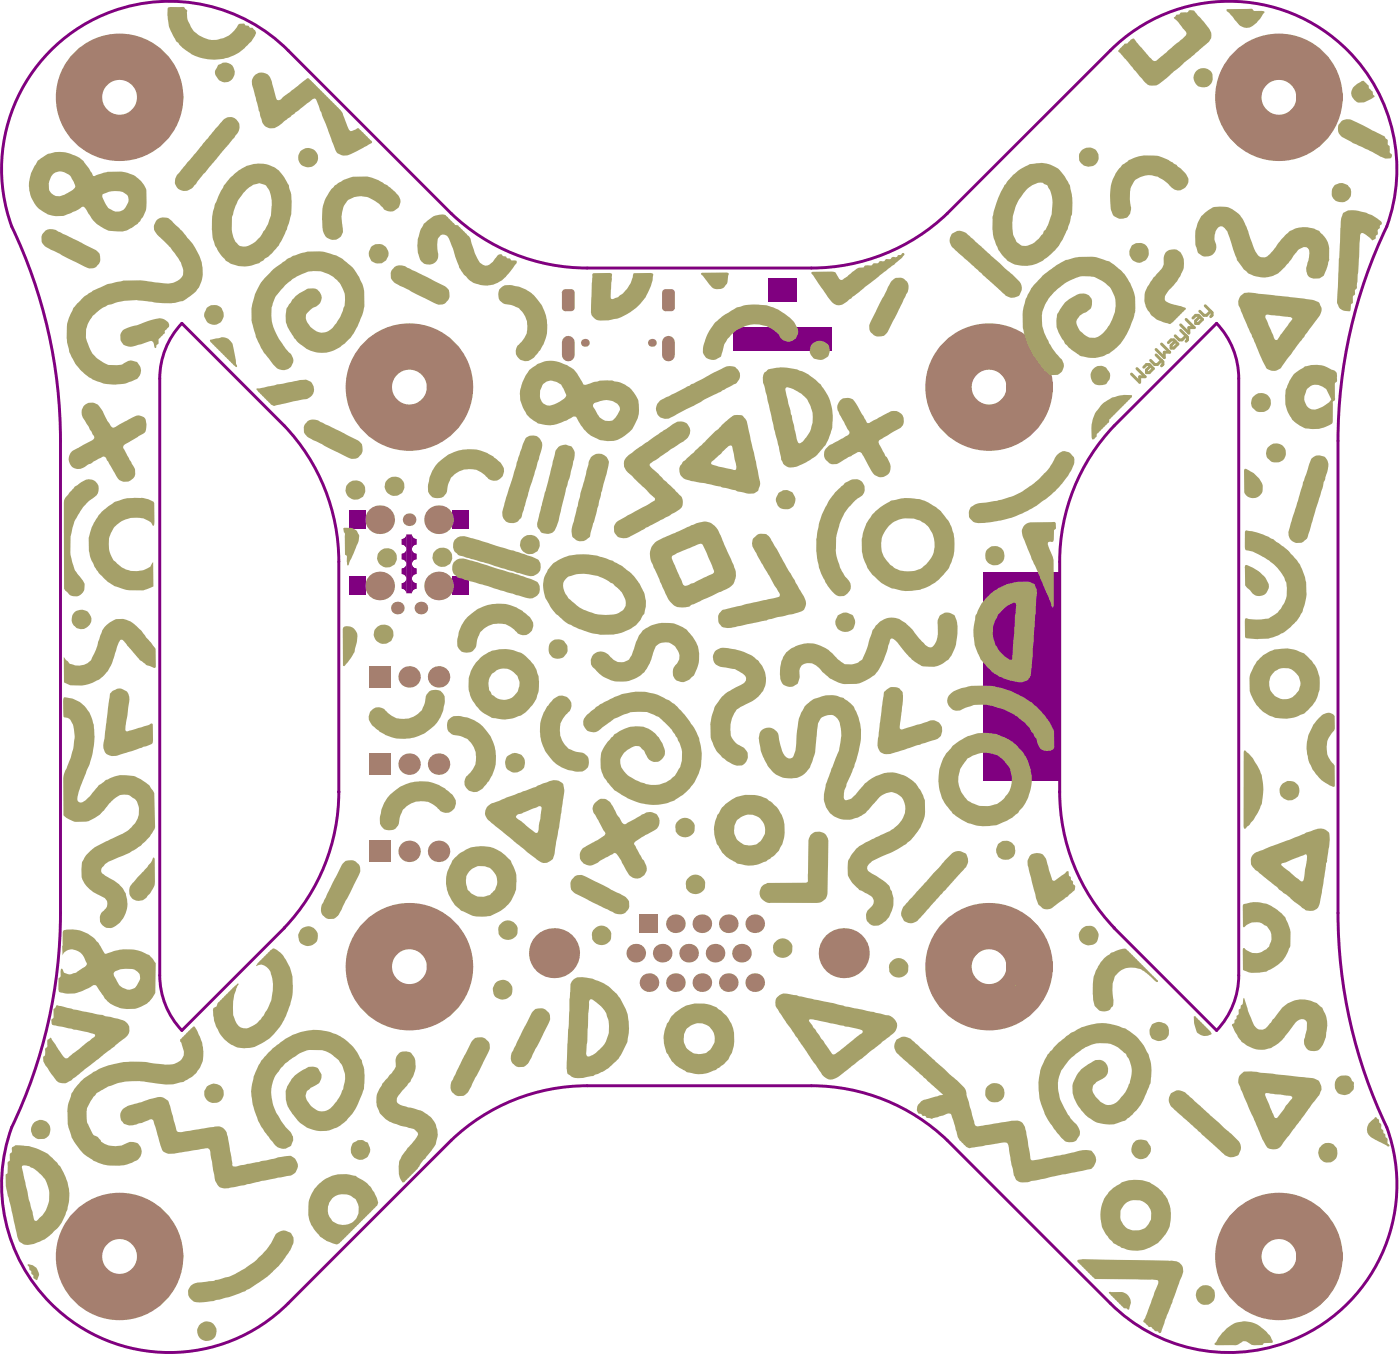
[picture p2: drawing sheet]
<svg xmlns="http://www.w3.org/2000/svg" width="201mm" height="195mm" viewBox="0 0 201 195" stroke-linecap="round" stroke-linejoin="round" font-family="sans-serif">
<g fill="#800080">
<path d="M105.3 47h14.1v3.3h-14.1z"/>
<path d="M110.3 40h4.2v3.3h-4.2z"/>
<path d="M59.2 83.1l.1 .4 .5 .2v.8l-.4 .2-.2 .5z"/>
<path d="M57.7 83.7l.5-.2 .2-.4v2.1l-.3-.5-.4-.2z"/>
<path d="M59.2 81l.1 .4 .5 .2v.8l-.5 .3-.1 .4z"/>
<path d="M57.7 81.6l.5-.2 .2-.4v2.1l-.2-.4-.5-.3z"/>
<path d="M58.4 76.7h.8v8.5h-.8z"/>
<path d="M59.2 78.9l.1 .4 .5 .2v.8l-.5 .2-.1 .5z"/>
<path d="M57.7 79.5l.5-.2 .2-.4v2.1l-.2-.5-.5-.2z"/>
<path d="M59.2 76.7l.1 .5 .5 .2v.8l-.5 .2-.1 .5z"/>
<path d="M57.7 77.4l.5-.2 .2-.5v2.2l-.2-.5-.5-.2z"/>
</g>
<g fill="none" stroke="#800080" stroke-width=".42">
<path d="M41.4 7.2l23.4 23.5M159.5 7.2l-23.4 23.5M84.3 38.5h32.2M22.9 54.4v85.7M26.1 46.4l14.7 14.7M174.7 46.4l-14.7 14.7M177.9 54.4v85.7M8.7 63.3v67.8M192.2 63.3v67.8M48.7 80.7v33M152.2 80.7v33M152.2 113.7h.1"/>
<path d="M40.8 133.2l-14.7 14.8M160 133.2l14.7 14.8M84.3 155.9h32.2M64.8 163.8l-23.4 23.4M136.1 163.8l23.4 23.4"/>
</g>
<g fill="#800080">
<path d="M141.2 82.2h10.8v30h-10.8z" fill-rule="evenodd"/>
<path d="M64.9 82.8h2.4v2.7h-2.4z" fill-rule="evenodd"/>
<path d="M64.9 73.3h2.4v2.7h-2.4z" fill-rule="evenodd"/>
<path d="M50.2 82.8h2.4v2.7h-2.4z" fill-rule="evenodd"/>
<path d="M50.2 73.3h2.4v2.6h-2.4z" fill-rule="evenodd"/>
</g>
<g fill="none" stroke="#800080" stroke-width=".42">
<path d="M41.4 7.2a24.1 24.1 0 0 0-30-3.2 24.1 24.1 0 0 0-9.7 28.5 71.1 71.1 0 0 1 7 30.8M159.5 7.2a24.1 24.1 0 0 1 30-3.2 24.1 24.1 0 0 1 9.7 28.5 71.1 71.1 0 0 0-7 30.8M64.8 30.7a28.2 28.2 0 0 0 19.5 7.8M136.1 30.7a28.2 28.2 0 0 1-19.6 7.8M26.1 46.4a11.5 11.5 0 0 0-3.2 8M174.7 46.4a11.5 11.5 0 0 1 3.2 8M40.8 61.1a28.3 28.3 0 0 1 7.9 19.6M160 61.1a28.3 28.3 0 0 0-7.8 19.6M48.7 113.7a28.3 28.3 0 0 1-7.9 19.5M152.2 113.7a28.3 28.3 0 0 0 7.8 19.5M8.7 131.1a71.1 71.1 0 0 1-7 30.8 24.1 24.1 0 0 0 9.7 28.6 24.1 24.1 0 0 0 30-3.3M192.2 131.1a71.1 71.1 0 0 0 7 30.8 24.1 24.1 0 0 1-9.7 28.6 24.1 24.1 0 0 1-30-3.3"/>
<path d="M22.9 140.1a11.5 11.5 0 0 0 3.2 7.9M84.3 155.9a28.2 28.2 0 0 0-19.5 7.9M116.5 155.9a28.2 28.2 0 0 1 19.6 7.9M177.9 140.1a11.5 11.5 0 0 1-3.2 7.9"/>
<circle cx="17.2" cy="14" r="3.3"/>
<circle cx="183.7" cy="14" r="3.3"/>
<circle cx="58.8" cy="55.6" r="3.3"/>
<circle cx="142.1" cy="55.6" r="3.3"/>
<circle cx="58.8" cy="138.8" r="3.3"/>
<circle cx="142.1" cy="138.8" r="3.3"/>
<circle cx="17.2" cy="180.4" r="3.3"/>
<circle cx="183.7" cy="180.4" r="3.3"/>
</g>
<g fill="none" stroke="#a57f6f" stroke-width="6.7">
<circle cx="17.2" cy="14" r="5.8"/>
<circle cx="183.7" cy="14" r="5.8"/>
<circle cx="58.8" cy="55.6" r="5.8"/>
<circle cx="142.1" cy="55.6" r="5.8"/>
<circle cx="58.8" cy="138.8" r="5.8"/>
<circle cx="142.1" cy="138.8" r="5.8"/>
<circle cx="17.2" cy="180.4" r="5.8"/>
<circle cx="183.7" cy="180.4" r="5.8"/>
</g>
<g fill="#a57f6f">
<circle cx="121.2" cy="136.9" r="3.6"/>
<circle cx="108.4" cy="141.1" r="1.34"/>
<circle cx="108.4" cy="132.7" r="1.34"/>
<circle cx="106.5" cy="136.9" r="1.34"/>
<circle cx="104.6" cy="141.1" r="1.34"/>
<circle cx="104.6" cy="132.7" r="1.34"/>
<circle cx="102.7" cy="136.9" r="1.34"/>
<circle cx="100.8" cy="141.1" r="1.34"/>
<circle cx="100.8" cy="132.7" r="1.34"/>
<circle cx="98.9" cy="136.9" r="1.34"/>
<circle cx="97" cy="141.1" r="1.34"/>
<circle cx="95.1" cy="136.9" r="1.34"/>
<circle cx="93.2" cy="141.1" r="1.34"/>
<circle cx="91.3" cy="136.9" r="1.34"/>
<circle cx="79.6" cy="136.9" r="3.6"/>
<circle cx="97" cy="132.7" r="1.34"/>
<circle cx="63" cy="122.3" r="1.54"/>
<circle cx="63" cy="109.7" r="1.54"/>
<circle cx="63" cy="97.2" r="1.54"/>
<circle cx="63" cy="84.1" r="2.06"/>
</g>
<path d="M91.9 131.3h2.7v2.7h-2.7z" fill-rule="evenodd" fill="#a57f6f"/>
<path d="M96 49.1v1.9" fill="none" stroke="#a57f6f" stroke-width="1.8"/>
<g fill="#a57f6f">
<path d="M95.6 41.5h.8l.5 .5v2.2l-.5 .5h-.8l-.5-.5v-2.2z" fill-rule="evenodd"/>
<path d="M80.7 42l.5-.5h.8l.5 .5v2.2l-.5 .5h-.8l-.5-.5z" fill-rule="evenodd"/>
</g>
<g fill="#a57f6f">
<path d="M96.4 44.2h.5zM96.4 44.2h.5v.2l-.5 .3z"/>
<path d="M96.4 41.5v.5zM96.4 41.5l.3 .1 .2 .4h-.5z"/>
<path d="M95.1 42h.5zM95.2 41.8l.4-.3v.5h-.5z"/>
<path d="M95.6 44.2v.5zM95.1 44.2h.5v.5l-.4-.3z"/>
<path d="M82 44.2h.5zM82 44.2h.5v.2l-.5 .3z"/>
<path d="M82 41.5v.5zM82 41.5l.3 .1 .2 .4h-.5z"/>
<path d="M80.7 42h.5zM80.8 41.8l.4-.3v.5h-.5z"/>
<path d="M81.2 44.2v.5zM80.7 44.2h.5v.5l-.4-.3z"/>
<circle cx="93.6" cy="49.2" r=".57"/>
<circle cx="84" cy="49.2" r=".57"/>
</g>
<path d="M81.6 49.1v1.9" fill="none" stroke="#a57f6f" stroke-width="1.8"/>
<g fill="#a57f6f">
<circle cx="58.8" cy="122.3" r="1.54"/>
<circle cx="58.8" cy="109.7" r="1.54"/>
<circle cx="58.8" cy="97.2" r="1.54"/>
<circle cx="60.5" cy="87.3" r=".91"/>
<circle cx="57.1" cy="87.3" r=".91"/>
<circle cx="54.5" cy="84.1" r="2.06"/>
<circle cx="63" cy="74.6" r="2.06"/>
<circle cx="58.8" cy="74.6" r=".91"/>
<circle cx="54.5" cy="74.6" r="2.06"/>
</g>
<g fill="#a57f6f">
<path d="M53 120.7h3.1v3.1h-3.1z" fill-rule="evenodd"/>
<path d="M53 108.2h3.1v3.1h-3.1z" fill-rule="evenodd"/>
<path d="M53 95.7h3.1v3h-3.1z" fill-rule="evenodd"/>
</g>
<g fill="#a5a069">
<path d="M192.6 17.5l.7-.3a1.94 1.94 0 0 1 1.5 .3l3.4 1.7a1.07 1.07 0 0 1 .8 .7l.3 .2v.7l.3 .2 .1 1a.4 .4 0 0 1 .2 .4 .4 .4 0 0 1-.2 .3 2.87 2.87 0 0 1-1.9-.5l-1.3-.7-2.2-1-1.2-.6a1.44 1.44 0 0 1-.5-2.4z"/>
<path d="M168.2 157a1.42 1.42 0 0 1 1.6-.3l.4 .2 1 .8 6.7 6.2a1.43 1.43 0 0 1-.2 2 1.43 1.43 0 0 1-2-.2l-6.9-6.3a1.71 1.71 0 0 1-.6-2.4z"/>
<path d="M128 40.4l.4-.4a1.44 1.44 0 0 1 1.4 0 1.55 1.55 0 0 1 .7 1l-.1 .9-2.9 5.8a1.34 1.34 0 0 1-1.9 .5l-.5-.5-.2-.3a1.53 1.53 0 0 1 .2-1.4z"/>
<path d="M44.2 60.5a1.84 1.84 0 0 1 2 .2l5.2 2.6a1.33 1.33 0 0 1 .5 1.9l-.4 .5-.3 .1a1.53 1.53 0 0 1-1.4-.2l-4.9-2.4-.8-.5-.3-.4a1.44 1.44 0 0 1 0-1.3z"/>
<path d="M6.5 33.1a1.84 1.84 0 0 1 2 .2l5.3 2.6a1.33 1.33 0 0 1 .5 1.9l-.5 .5-.3 .2a1.54 1.54 0 0 1-1.4-.2l-4.8-2.4-.9-.5-.3-.4a1.44 1.44 0 0 1 0-1.4z"/>
<path d="M56.6 38.4a1.58 1.58 0 0 1 2.1 .1l5.2 2.6a1.33 1.33 0 0 1 .5 1.9l-.4 .5-.3 .2a1.53 1.53 0 0 1-1.4-.2l-4.9-2.4-.8-.5-.3-.4a1.44 1.44 0 0 1-.1-1.4z"/>
<path d="M49.2 124a1.44 1.44 0 0 1 2.4 .2l.1 .2a1.53 1.53 0 0 1-.2 1.4l-2.5 4.9-.4 .8-.4 .3a1.44 1.44 0 0 1-1.4 .1 1.55 1.55 0 0 1-.7-1.1l.1-.9z"/>
<path d="M68.1 149.2a1.47 1.47 0 0 1 2 .4l.2 .3a1.53 1.53 0 0 1-.2 1.3l-2.4 4.9-.5 .8-.4 .4a1.44 1.44 0 0 1-1.4 0 1.54 1.54 0 0 1-.7-1l.1-1 2.9-5.7z"/>
<path d="M76.5 145.3a1.44 1.44 0 0 1 2.3 .2l.2 .2a1.53 1.53 0 0 1-.3 1.4l-2.4 4.8-.5 .9-.4 .3a1.44 1.44 0 0 1-1.3 0 1.55 1.55 0 0 1-.7-1l.1-.9z"/>
<path d="M71.7 41.6a1.71 1.71 0 0 1 2.2-.5 4.9 4.9 0 0 1 3.2 1.8l.5 .6a6 6 0 0 1 1 4.4l-.5 1.5-.9 1.4a2.43 2.43 0 0 1-1.8 1.1 1.47 1.47 0 0 1-1.3-1.2 1.47 1.47 0 0 1 .8-1.6 3.3 3.3 0 0 0 .2-4.2l-.7-.7-1.1-.4a1.49 1.49 0 0 1-1.4-.5 1.44 1.44 0 0 1-.2-1.7z"/>
<path d="M63.1 66.3l.9-.7a6 6 0 0 1 4.4-1l1.6 .4 1.3 .9a2.42 2.42 0 0 1 1.1 1.8 1.47 1.47 0 0 1-1.2 1.3 1.47 1.47 0 0 1-1.6-.8 3.3 3.3 0 0 0-4.2-.1l-.7 .6-.4 1.1a1.49 1.49 0 0 1-.5 1.4 1.45 1.45 0 0 1-2.3-.6v-.7a5.6 5.6 0 0 1 1.6-3.6z"/>
<path d="M136.8 33.5a1.62 1.62 0 0 1 1.9-.1l6.7 6 1.1 1.1a1.43 1.43 0 0 1-.2 2 1.43 1.43 0 0 1-2.1-.3l-6.9-6.2a1.68 1.68 0 0 1-.5-2.5z"/>
<path d="M128.7 149.4a1.42 1.42 0 0 1 1.7-.4l.4 .2 1 .8 6.7 6.2a1.43 1.43 0 0 1-.2 2 1.43 1.43 0 0 1-2-.2l-7-6.3a1.71 1.71 0 0 1-.6-2.3z"/>
<path d="M60.9 32.1l.2-.2a3.5 3.5 0 0 1 1.7-1 1.15 1.15 0 0 1 1.4 .2l.8 .8a1.19 1.19 0 0 0 .8 .5l.8 .8a3 3 0 0 1 1.3 2.2l.6 1.7a1.26 1.26 0 0 0 1 1 1.26 1.26 0 0 0 1.3-.5l.4-.6a.55 .55 0 0 1 .5-.5 .55 .55 0 0 1 .6 .3h.4l.2 .3a.42 .42 0 0 1 .6 .3h.7v.3l-.8 1.2-.9 1a3.8 3.8 0 0 1-3.5 1 3.5 3.5 0 0 1-2.3-1.4l-.2-.3a12.2 12.2 0 0 1-1.5-3.7l-.2-.3a1.84 1.84 0 0 0-.9-1.5 .96 .96 0 0 0-1.1 .9v1.2a1.76 1.76 0 0 1-.1 1.7 1.45 1.45 0 0 1-2.2 0l-.1-.2-.4-1-.1-1.1 .2-1.2a4.2 4.2 0 0 1 .8-1.9z"/>
<path d="M22.5 31.6a1.46 1.46 0 0 1 1.9-.1l2.1 2.1a10.2 10.2 0 0 1 2.1 3.2l.4 .9 .1 1.8a4.5 4.5 0 0 1-2.4 3.5l-.5 .2-1 .3h-2.2a18.8 18.8 0 0 0-5.3-.3l-.7 .2a6.8 6.8 0 0 0-3.7 2l-.7 1.1-.2 .8a3.8 3.8 0 0 0 .4 2.5v.1a2.79 2.79 0 0 0 1 1.5l.9 .6a2.6 2.6 0 0 0 2.1 .4 2.49 2.49 0 0 0 1.6-.6 1.44 1.44 0 0 1 1.8 .9 1.44 1.44 0 0 1-.8 1.8 6.7 6.7 0 0 1-8-1.5l-.2-.4a6.8 6.8 0 0 1-1.4-2.9l-.2-1.1v-1.7a6.7 6.7 0 0 1 3.5-5l.2-.2 1-.4a5 5 0 0 1 2-.7l1.4-.3h2.5l1.7 .2a7.9 7.9 0 0 0 3.1 .1 1.64 1.64 0 0 0 1.1-2.5l-.5-1-1.1-1.5-1.5-1.6a1.93 1.93 0 0 1-.9-1.7z"/>
<path d="M189.4 103.1a1.68 1.68 0 0 1 2-.6l.3 .3v1.8l-.3 .6a3.3 3.3 0 0 0-.3 4.1l.6 .6v2.9l-.1 .2a3.1 3.1 0 0 1-1.5-.8l-.7-.6a6 6 0 0 1-1.7-3.3 6.1 6.1 0 0 1 .2-2.8l.7-1.5z"/>
<path d="M12 58.3a1.53 1.53 0 0 1 2.5 .4l1.4 2.4a.49 .49 0 0 0 .8 .1l1.7-.9a2.49 2.49 0 0 1 1.7-.6 1.05 1.05 0 0 1 .9 1.2v.8l-.2 .4-2.8 1.7a.46 .46 0 0 0-.3 .3 .46 .46 0 0 0 .1 .4l1.1 2.1a1.62 1.62 0 0 1 .3 2 1.49 1.49 0 0 1-2 .4l-.3-.4-1.5-2.5a.53 .53 0 0 0-.4-.5 .53 .53 0 0 0-.6 .2l-1.6 .8a2.86 2.86 0 0 1-1.8 .7 1.47 1.47 0 0 1-1.1-1.1 1.47 1.47 0 0 1 .6-1.5l2.8-1.5a.48 .48 0 0 0 .3-.4 .48 .48 0 0 0-.3-.4l-.5-1a5.3 5.3 0 0 1-1.1-2.2z"/>
<path d="M38.9 39l1.2-.9a9.5 9.5 0 0 1 4.1-2h2.1l1.2 .3a5.1 5.1 0 0 1 2.2 1.2l.5 .4a3.6 3.6 0 0 1 1.2 1.5l.6 1.2 .3 1.1v2.2a12 12 0 0 1-2.1 4.6l-1 1a4.8 4.8 0 0 1-2.2 1 4.5 4.5 0 0 1-3.5-.9 6.6 6.6 0 0 1-2.4-3.4v-1.5a1.6 1.6 0 0 1 .6-1.3l.3-.5 .5-.5 1.3-.8a1.54 1.54 0 0 1 1.7-.1 1.45 1.45 0 0 1 .7 1.5 1.45 1.45 0 0 1-1.3 1.1l-.3 .2a1.38 1.38 0 0 0-.2 2.3 2.07 2.07 0 0 0 3.1 .6 6.8 6.8 0 0 0 2.1-4.2 4 4 0 0 0-1.7-3.3l-.7-.4-1.2-.4-1-.1a7.2 7.2 0 0 0-4.7 2.8 5.1 5.1 0 0 0-1.3 2.5 7.7 7.7 0 0 0 2 5.8l.4 .5a1.54 1.54 0 0 1 .7 1.5l-.3 .7-.2 .1a1.61 1.61 0 0 1-1.8 .1l-1.1-1.3a11.5 11.5 0 0 1-2.6-5.8 6.1 6.1 0 0 1 .2-2.4l.1-.3a6.6 6.6 0 0 1 1.1-2.5z"/>
<path d="M38.7 151l1.5-1.3 1.6-.9a7.6 7.6 0 0 1 4.4-.8 6.8 6.8 0 0 1 3.7 1.6l1.1 1 1 1.7 .3 1.2v2.1a7.7 7.7 0 0 1-.9 2.9l-.4 .8a8.5 8.5 0 0 1-1.9 2.1l-.7 .5-1.5 .5h-1.4l-1.3-.4-.4-.2a7.2 7.2 0 0 1-2.6-3.4l-.1-.5-.1-1.2a4.9 4.9 0 0 1 3-3.3 1.3 1.3 0 0 1 2 .6 1.32 1.32 0 0 1-.6 1.8l-.8 .4a1.68 1.68 0 0 0-.7 1.1l.1 .6 .6 .9a1.99 1.99 0 0 0 3.3-.1l.1-.1a6.8 6.8 0 0 0 1.5-3.2 3.7 3.7 0 0 0-.4-2.5l-.6-.8-1.4-1-.8-.3h-1.9a8.4 8.4 0 0 0-5 3.9 6.2 6.2 0 0 0 .8 5.9l.8 1.2 .9 1a1.37 1.37 0 0 1-.3 1.9 1.75 1.75 0 0 1-2.5-.8 12.5 12.5 0 0 1-2.3-3.8l-.3-.8a7.9 7.9 0 0 1 1.4-7.4z"/>
<path d="M32.1 17.2a1.43 1.43 0 0 1 2 .2 1.43 1.43 0 0 1-.3 2l-.1 .4-4.5 5.2-1.5 1.9a1.6 1.6 0 0 1-2.1 .2 1.45 1.45 0 0 1 .1-2.3z"/>
<path d="M178.9 76.2h.1a10.9 10.9 0 0 1 6.8 3.7 7.1 7.1 0 0 1 1.8 3.7v1.3a7.7 7.7 0 0 1-.9 3.6l-.7 .9a7.2 7.2 0 0 1-3.8 2.3l-1.5 .1-1.8-.2-.1-.2v-2.1l.1-.5h.1a6.6 6.6 0 0 0 3.3 0l.1-.1a4.4 4.4 0 0 0 2.4-3v-1.3a5.2 5.2 0 0 0-1.3-2.8 9.6 9.6 0 0 0-4.1-2.5l-.5-.1-.1-.2z"/>
<path d="M48 26.7l1.4-.9 1.3-.4 2.1-.1a8.3 8.3 0 0 1 4.5 3 1.45 1.45 0 0 1-.3 1.7 1.45 1.45 0 0 1-1.8 .1l-.8-.9-.6-.4a2.8 2.8 0 0 0-1.8-.6 2.44 2.44 0 0 0-2.9 2.4l-.1 .5 .2 1.5a1.45 1.45 0 0 1-1.1 1.9 1.45 1.45 0 0 1-1.7-1.4l-.2-1.5 .1-1.7a6.5 6.5 0 0 1 1.7-3.2z"/>
<path d="M157 53a1.35 1.35 0 0 1 2.3 .4 1.3 1.3 0 0 1-.3 1.6v.1a1.55 1.55 0 0 1-2.1-.3 1.5 1.5 0 0 1 .1-1.8z"/>
<path d="M11.7 155.2l1.7-1.3a12.8 12.8 0 0 1 4.2-1.3l2.5-.1 2 .2a9.5 9.5 0 0 0 3 .1 1.69 1.69 0 0 0 1.1-2.6l-.3-.9 1.8-1.8 .3-.1a7.2 7.2 0 0 1 1.1 5 4.6 4.6 0 0 1-3.8 3.2 10 10 0 0 1-3.8-.1 9.7 9.7 0 0 0-3.7-.1 9.3 9.3 0 0 0-4 1.6l-.3 .5a3.8 3.8 0 0 0-1 3.6l.9 1.9 .7 .7a3.7 3.7 0 0 0 4.5 .3 1.43 1.43 0 0 1 1.7 1.1 1.43 1.43 0 0 1-1 1.7 5.2 5.2 0 0 1-2.1 .6h-1.4a6.9 6.9 0 0 1-4.4-2.5l-.6-.7a6.4 6.4 0 0 1-1-2.3l-.1-.4v-1.8a6.1 6.1 0 0 1 .7-2.8l.3-.5z"/>
<path d="M178.6 143.3l.1 .1 .6 1.8 .4 1a2.23 2.23 0 0 0 1.1 1.6 1.45 1.45 0 0 0 1.6-.9l1.9-2.3a3.7 3.7 0 0 1 2.3-1h1a3.4 3.4 0 0 1 2.3 1.1l.6 1.2a4.2 4.2 0 0 1 0 2.3l-.2 1.1a2.09 2.09 0 0 1-1.2 1.6 1.37 1.37 0 0 1-1.5-.4 1.37 1.37 0 0 1-.2-1.6l.3-1v-1a.91 .91 0 0 0-.8-.5 .91 .91 0 0 0-.8 .4l-1.1 1.5a6.1 6.1 0 0 1-1.8 1.8 3.4 3.4 0 0 1-2.5 .6h-.2a4.5 4.5 0 0 1-3.2-2.7l-.4-.8 .1-.1 .3-.2v-.4a.35 .35 0 0 0 .3-.5l.3-.4v-.6l.3-.2v-.4l.3-.2z"/>
<path d="M182.1 64.3a1.42 1.42 0 0 1 1.9-.5 1.42 1.42 0 0 1 .5 1.9 1.42 1.42 0 0 1-1.9 .6l-.4-.4a1.3 1.3 0 0 1-.1-1.6z"/>
<path d="M9.1 100.2l.2-.1 .6 .1a2.87 2.87 0 0 1 1.6 .7 5.2 5.2 0 0 1 2 3.2 11.2 11.2 0 0 1-.1 3.7l-.5 1.9-1.6 4-.2 .7 .1 .6a.56 .56 0 0 0 .9 .1l.7-.6 .4-.6a5.8 5.8 0 0 1 3.6-2.5l.4-.1a4.5 4.5 0 0 1 2.3 .2l.9 .6a3.1 3.1 0 0 1 1.4 1.2l.4 .6 .1 4.9a6.5 6.5 0 0 1-1.6 2.2l-.3 .3a16.4 16.4 0 0 1-4.2 2.2l-.7 .3-.4 .3-.2 .3a.67 .67 0 0 0-.4 .6 .67 .67 0 0 0 .5 .6l.4 .3a4.4 4.4 0 0 1 2.7 2.6 3.8 3.8 0 0 1-2.2 4.8 1.43 1.43 0 0 1-1.3-.5 1.29 1.29 0 0 1-.1-1.6l.3-.3a1.18 1.18 0 0 0 .2-1.9l-1-.6a4.3 4.3 0 0 1-2.3-2.4l.1-2.2 .6-1 1.2-1.1 3.2-1.6a4.6 4.6 0 0 0 2-1.2l.1-.1a3.4 3.4 0 0 0 1-1.8 2.57 2.57 0 0 0-.1-1.6 1.53 1.53 0 0 0-1-1 1.57 1.57 0 0 0-1.9 0l-.8 .6-1.1 1.4-1 .8a3.6 3.6 0 0 1-3.1 .8l-1.4-.6-.4-.3v-5.3l.1-.6a13.5 13.5 0 0 0 1.5-5.7 2.57 2.57 0 0 0-1-2.4l-.5-.1-.1-.1v-2.2z"/>
<path d="M8.1 144.4h.3l2.2 .6 5.3 1a6.2 6.2 0 0 1 2.3 .8 1.31 1.31 0 0 1 .1 1.9l-1.9 1.6-4.2 3.2-1.9 1.6-.6 .4a1.46 1.46 0 0 1-1.5-.2l-1.4-2a1.86 1.86 0 0 1-.6-1.6l.3-.2v-.8a1.35 1.35 0 0 0 .3-1.3l.5-.4 1.7 2.5 .3 .5h.3l3.9-3 .2-.3-.1-.2-1-.3-5.1-1-.1-.7 .3-.4v-1.2l.2-.1z"/>
<path d="M24.1 1.1l.4-.1h1.8l.6 .5a3.1 3.1 0 0 0 .5 2.4l.4 .6 .7 .5a3.5 3.5 0 0 0 3 .6l.5-.1 1-.5 .7-.6 .5-.8 .2-.2h.7l.2 .3h.4l.2 .3h.4l.1 .1a.71 .71 0 0 1 .1 1.3l-.4 .5-.7 .7a6.6 6.6 0 0 1-9.8-.5l-.2-.1a6.9 6.9 0 0 1-1.4-3.8z"/>
<path d="M36.7 10.7a1.53 1.53 0 0 1 2.4 1.3l.5 1.9a.47 .47 0 0 0 .3 .5 .47 .47 0 0 0 .6-.3l3.3-2.6a.42 .42 0 0 1 .4-.3 .42 .42 0 0 1 .4 .3l3.4 3.4a4.7 4.7 0 0 1 1.5 2 5 5 0 0 0 .9 1.9l.9-.4h.2l2 2-.1 .1-2.2 1.2a2.45 2.45 0 0 1-2.7 .3l-.3-.4-.5-1.3-2.1-5.6a.52 .52 0 0 0-.5-.6l-4.3 3.3a2.75 2.75 0 0 1-1.9 1l-.8-.2-.4-.5-1.2-4.6a2.26 2.26 0 0 1-.1-2.1z"/>
<path d="M22 123.2l.1-.1 .1 .2 .1 3.3a3.6 3.6 0 0 1-1.9 2.7 1.41 1.41 0 0 1-1.6-.5 1.41 1.41 0 0 1 .1-1.8l2.3-2.5 .5-.6z"/>
<path d="M16 99.3a1.53 1.53 0 0 1 2-.1 1.53 1.53 0 0 1 .5 1.8l-.5 3.2 .1 .8h.3l2.9-.9 .5-.2 .1 .1 .1 2.3-.1 .5-.2 .1-3.6 1.2a4 4 0 0 1-2.4 .4 1.39 1.39 0 0 1-.8-1.8l.9-7.1z"/>
<path d="M192.9 30.6a2.92 2.92 0 0 1 2.5-.2 7.5 7.5 0 0 1 2.4 .9l.1 .1a.97 .97 0 0 1 .6 .7v.1a.45 .45 0 0 0-.3 .6l-.3 .2v.7l-.3 .2v.4l-.5 .2-.4-.4-.8-.6-.2-.1-.3 .2-.5 7a1.04 1.04 0 0 1-.3 1.1v.5l-.3 .4v.9l-.3 .2v.9a1.02 1.02 0 0 1-1 0 1.35 1.35 0 0 1-.9-1.6l.4-10.3a3.7 3.7 0 0 1 .4-2.1z"/>
<path d="M43.2 21.7a1.44 1.44 0 0 1 2.3 .3 1.44 1.44 0 0 1-1.1 2.1 1.44 1.44 0 0 1-1.5-1.8z"/>
<path d="M172.5 31.1a3.5 3.5 0 0 1 4.9-.7l.7 .5 .5 .7 .7 1.6 .3 1.1a6.7 6.7 0 0 0 1.2 2.5 1.23 1.23 0 0 0 1.7-.5l2-2.4a3.2 3.2 0 0 1 2.6-1.3 4.6 4.6 0 0 1 2.4 .5l.9 1.2 .5 1v1.9l-.3 1.1a2.49 2.49 0 0 1-.7 1.5 1.49 1.49 0 0 1-2.1-.4 2.26 2.26 0 0 1 .1-2 2.15 2.15 0 0 0 0-1.8l-.2-.1a1.79 1.79 0 0 0-1.7 1l-.9 1.3-1.2 1.2a3.9 3.9 0 0 1-4.7 .2l-.6-.6-.9-1.2-1.2-3.5a2.5 2.5 0 0 0-.9-1.4 1.13 1.13 0 0 0-1.1 1.2 2.22 2.22 0 0 0 .2 1.4 1.45 1.45 0 0 1-.6 1.5 1.45 1.45 0 0 1-1.5 .1 1.34 1.34 0 0 1-.8-1.2l-.1-.3a4.4 4.4 0 0 1 .1-2.4l.2-.7z"/>
<path d="M155.3 21.7a1.43 1.43 0 0 1 2.3 .1 1.43 1.43 0 0 1-.9 2.1 1.43 1.43 0 0 1-1.7-1.5v-.3z"/>
<path d="M14.6 73.4l.7-.5a6.2 6.2 0 0 1 2.9-1.4h2.4l.7 .2 .7 .3 .2 .2v2.7l-.1 .6h-.2l-.2-.4a3.8 3.8 0 0 0-3.7-.5 4.5 4.5 0 0 0-1.7 1.2l-.3 .6a3.5 3.5 0 0 0-.3 2.6l.3 1 .3 .5 .2 .1a5.2 5.2 0 0 0 2.2 1.4h.1a4 4 0 0 0 2.7-.6l.5-.7v3.5l-1.4 .6h-2a6 6 0 0 1-3.8-2 7.2 7.2 0 0 1-2-3.7l-.1-1.8a7.4 7.4 0 0 1 1.9-3.9z"/>
<path d="M178.7 107.9l.2-.1 1 1 1.1 1.9a7.9 7.9 0 0 1 0 5.3l-.7 1.2a4 4 0 0 1-1.2 1.5l-.3 .3-.1-.1z"/>
<path d="M10.7 69.9l.7-.5a1.85 1.85 0 0 1 2.1-.4 1.38 1.38 0 0 1 .3 2.2l-.8 .6a8.9 8.9 0 0 0-2.9 5.2v2.4l.3 1.2 .4 1.3 .9 1.2a1.52 1.52 0 0 1 .1 2.2 1.46 1.46 0 0 1-2.3-.4l-.3-.3v-12.4a2.52 2.52 0 0 1 .7-1.4z"/>
<path d="M178.8 81.2l.3-.1 1.7 .9 .9 .9 .5 1a1.4 1.4 0 0 1-.3 1.2 1.37 1.37 0 0 1-2.3-.3l-.8-.7z"/>
<path d="M9.2 94.3a2.39 2.39 0 0 0 3.6 .8l.3-.3 .4-.9 .8-2.1a3.5 3.5 0 0 1 2.4-2.9h1l1.3 .5 1.4 1.2 .6 .9 1.3 1.5v.2l.1 2.5-.1 .2h-.2l-.6-.3a.61 .61 0 0 1-.6-.3 3.4 3.4 0 0 1-1.4-1.2l-1.9-2.2h-.3l-.2 .3-.4 1.3a6.6 6.6 0 0 1-2.6 4.2 6.1 6.1 0 0 1-2.3 .8l-1.6-.1-1-.4z"/>
<path d="M17.6 47.5l.7-.4 3.7-1.2a1.63 1.63 0 0 1 2.3 .7v.3l-.4 .4a.46 .46 0 0 0-.2 .6l-.9 .8v.7l-.3 .2-.1 .4a.51 .51 0 0 1-.3-.6l-.1-.3-.2-.1-1.9 .5a1.99 1.99 0 0 1-2.2-.1l-.2-.2a1.36 1.36 0 0 1-.2-1.1z"/>
<path d="M29.7 44.2a1.42 1.42 0 0 1 2.2 .2 1.42 1.42 0 0 1-.7 2.1 1.42 1.42 0 0 1-1.9-1.3z"/>
<path d="M167.6 36.1a1.45 1.45 0 0 1 2.4 .9 2.54 2.54 0 0 1-.3 2.2l-.6 1.2-1 1a2.57 2.57 0 0 0-.8 1.6 2.01 2.01 0 0 0 1.5 .8l1.4 .4 .1 .1v.2l-2.2 2-1-.2a3.2 3.2 0 0 1-1.6-.9l-.4-.6a2.29 2.29 0 0 1-.7-1.3v-.2a3.2 3.2 0 0 1 .4-2.1l.9-1.4 1.1-1.1 .3-.7a2.04 2.04 0 0 1 .5-1.9z"/>
<path d="M188.3 65.9a1.43 1.43 0 0 1 1.9-.3 1.43 1.43 0 0 1 .5 1.9l-2.6 8.9a1.95 1.95 0 0 1-.9 1.4 1.39 1.39 0 0 1-1.6-.1 1.54 1.54 0 0 1-.3-2l1.8-6.4z"/>
<path d="M31.3 143.9l2.1-2.1 .8-.6 .1 .2-.4 .6-.1 .4a6.9 6.9 0 0 0-.2 3.6 1.69 1.69 0 0 0 2.1 1.6l.9-.4a7.6 7.6 0 0 0 2.1-2.9l.3-.7 .2-1.3v-1a5.2 5.2 0 0 0-.6-2.1 1.26 1.26 0 0 0-1.8-.5l.2-.3 1.6-1.7a.97 .97 0 0 1 .9-.4l.4 .2a2.71 2.71 0 0 1 1.1 1.2l.6 1.1 .4 1.3a8.4 8.4 0 0 1-.2 3.8 9.4 9.4 0 0 1-2.4 4.6l-.7 .6-.6 .5a4.3 4.3 0 0 1-2.9 .9 4 4 0 0 1-3.2-1.6l-.4-.4-.6-1.1-.4-1.5v-.8l.1-.3 .4-.3z"/>
<path d="M30.2 48.8l1.2-.2a1.54 1.54 0 0 1 2.1 1.4l.4 2.2 .1 .2 .1 .3h-.1l-.4-.2-3.3-3.4z"/>
<path d="M161.1 23.7l.9-.5a4.9 4.9 0 0 1 2.3-.9 4.9 4.9 0 0 1 2.9 .4l1.8 1 1.3 1.2a1.41 1.41 0 0 1 .4 1.3 1.48 1.48 0 0 1-1.3 1.2 1.48 1.48 0 0 1-1.5-.9 3.5 3.5 0 0 0-4.9-.6l-.6 1.2-.1 2.1a1.77 1.77 0 0 1-.6 2.1 1.58 1.58 0 0 1-2.2-1.4 8.1 8.1 0 0 1 .7-5z"/>
<path d="M178.6 129.9l.2-.1a5 5 0 0 1 4.6 .8l.4 .3a3.8 3.8 0 0 1 1.2 1.8l.4 1.1-.1 2.1-.4 1-.6 1-1.2 1a3.9 3.9 0 0 1-2.1 .7l-1.3 .1-1.2-.4v-2.9l.1-.3a2.54 2.54 0 0 0 2.3 .7l.6-.3a1.55 1.55 0 0 0 .9-.8 2.11 2.11 0 0 0-.4-2.6l-.4-.3a2.12 2.12 0 0 0-2.9 .4l-.2-.2z"/>
<path d="M192.1 154.8l.1-.1a1.32 1.32 0 0 1 1.3-.2 1.46 1.46 0 0 1 .8 .8l.2 .2-.1 .9a1.49 1.49 0 0 1-1.2 .9 1.16 1.16 0 0 1-1.2-.5 1.59 1.59 0 0 1 .1-2z"/>
<path d="M178.8 67.3a.9 .9 0 0 1 .8 .4l.5 .2 .6 .7a2.01 2.01 0 0 1 .5 2.2 1.41 1.41 0 0 1-1.3 .7 1.41 1.41 0 0 1-1.2-.8v-3.2z"/>
<path d="M31.3 9.3l.3-.1a1.4 1.4 0 0 1 2 .6 1.4 1.4 0 0 1-.8 1.9 1.4 1.4 0 0 1-1.8-.9 .95 .95 0 0 1 .2-1.1z"/>
<path d="M191.6 26.7a1.49 1.49 0 0 1 2.1 .1 1.4 1.4 0 0 1-.1 1.9 1.4 1.4 0 0 1-1.8 .1 1.4 1.4 0 0 1-.3-1.9z"/>
<path d="M179.9 57.1a1.42 1.42 0 0 1 1.9-.5 1.42 1.42 0 0 1 .6 1.9 1.42 1.42 0 0 1-2 .5l-.4-.3a1.3 1.3 0 0 1-.1-1.6z"/>
<path d="M132.2 158.3a1.54 1.54 0 0 1 1.1-.5l3.3-.9a1.7 1.7 0 0 1 2.6 1.4l.7 2.7a.61 .61 0 0 0 .5 .8l4.8-.8a1.95 1.95 0 0 1 1.5 .1l.5 .7 .7 3.8a.99 .99 0 0 0 .3 1l6-1.1a4.8 4.8 0 0 1 2.5-.3l.2 .2a1.52 1.52 0 0 1 .5 1.5l-.3 .6a1.13 1.13 0 0 1-1.1 .5l-8.3 1.7a2.05 2.05 0 0 1-1.7-.2 3.5 3.5 0 0 1-.5-1.7l-.6-2.6a1.24 1.24 0 0 0-.3-1.1h-.8l-3.8 .7a1.27 1.27 0 0 1-1.6-.5 2.38 2.38 0 0 1-1-1.7l-.8-2.6a.97 .97 0 0 0-1.2 .2l-1.7 .5-.6-.2-.2-.2-.4-.1-.2-.2-.4-.1a1.2 1.2 0 0 1 .3-1.6z"/>
<path d="M151.9 149.8l1.7-1.3a9 9 0 0 1 3.8-1.5 6.6 6.6 0 0 1 2.7 .2l.6 .2a6.4 6.4 0 0 1 3.4 2.5l.3 .5a6.4 6.4 0 0 1 .9 4.3v.9l-1.1 2.5-.8 1.1-.7 .8a4.3 4.3 0 0 1-2.2 1.3 4.8 4.8 0 0 1-5.2-1.8l-.5-.8-.6-1a3.4 3.4 0 0 1 .5-3.3l.7-.9 1.3-.9a1.38 1.38 0 0 1 1.9-.1l.3 .2a1.45 1.45 0 0 1-.5 2.2l-1 .6a1.17 1.17 0 0 0-.4 1.4l.4 .6 .7 .7a1.68 1.68 0 0 0 2.1 .2l.8-.8a5.5 5.5 0 0 0 1.5-4.6 3.7 3.7 0 0 0-1.8-2.4l-.6-.4-1-.4a4.4 4.4 0 0 0-2.3 .2 4.9 4.9 0 0 0-1.9 1.1l-1.4 1.1-.6 .9a4.6 4.6 0 0 0-1 2.4l.2 1.6a4.9 4.9 0 0 0 1 2.4l.3 .6 .7 .8a2.24 2.24 0 0 1 1 2.2 1.53 1.53 0 0 1-1 .9 1.53 1.53 0 0 1-1.7-.7l-.8-1a9.9 9.9 0 0 1-2.4-5.6v-1.3l.2-1.6 .2-.6 .9-1.8z"/>
<path d="M154.8 181l.7-.2 12.3 .2a1.82 1.82 0 0 1 2.1 1 3.5 3.5 0 0 1-.5 2.1l-2.6 7.3h-.3l-.2-.2h-.4l-.4-.4a.42 .42 0 0 0-.5-.3l-.8-.7 .3-.6 1.8-4.6a.52 .52 0 0 0-.1-.8l-.8-.1h-8l-.5-.3-2.1-2.1z"/>
<path d="M165.5 147.1a1.6 1.6 0 0 1 2.3 .5l.1 .2a1.32 1.32 0 0 1-.2 1.1 1.49 1.49 0 0 1-2.4 0 1.57 1.57 0 0 1 .2-1.8z"/>
<path d="M158.5 137.7l1-.8 .3-.1a3.7 3.7 0 0 1 1.9-.5l4.6 4.5v.2h-.1h-.2l-.6-.6a4.7 4.7 0 0 0-1.9-1.3l-.3-.1a2.66 2.66 0 0 0-2.3 .5l-.3 .2a2.19 2.19 0 0 0-.8 1.5v1l.1 1.4v.7l-.1 .2-.1 .1a1.37 1.37 0 0 1-1.8 .5 1.61 1.61 0 0 1-.9-1.4l-.1-.9 .1-2.3a6.2 6.2 0 0 1 1.5-2.8z"/>
<path d="M171.5 146h.2l2.1 2.1 .2 .4-.3 .1a1.48 1.48 0 0 1-2.1-1.3z"/>
<path d="M159.3 185.5h1.8l.7 .4a1.57 1.57 0 0 1 .4 2l-.2 .2-.2-.2h-.4l-1.8-1.9-.3-.3z"/>
<path d="M162.8 164.2a1.4 1.4 0 0 1 1.9-.3 1.4 1.4 0 0 1 .3 1.9 1.4 1.4 0 0 1-2 .4 1.4 1.4 0 0 1-.2-2z"/>
<path d="M64.3 103.5a1.71 1.71 0 0 1 2.2-.6 4.9 4.9 0 0 1 3.2 1.9l.5 .6a6 6 0 0 1 1 4.4l-.5 1.5-.9 1.4a2.43 2.43 0 0 1-1.8 1.1 1.47 1.47 0 0 1-1.2-1.2 1.47 1.47 0 0 1 .7-1.6 3.3 3.3 0 0 0 .2-4.3l-.6-.6-1.2-.4a1.48 1.48 0 0 1-1.4-.6 1.44 1.44 0 0 1-.2-1.6z"/>
<path d="M53.2 102.2a1.51 1.51 0 0 1 2.5 .2 3.3 3.3 0 0 0 4.3 .2l.6-.7 .4-1.1a1.49 1.49 0 0 1 .6-1.4 1.45 1.45 0 0 1 2.3 .6v.7a5.2 5.2 0 0 1-1.9 3.9l-.7 .4a6 6 0 0 1-4.4 1.1l-1.5-.5-1.4-.9a2.43 2.43 0 0 1-1-1.8z"/>
<path d="M55.9 114.2l1.2-.9a6 6 0 0 1 4.4-1.1l1.5 .5 1.4 .9a2.43 2.43 0 0 1 1.1 1.8 1.47 1.47 0 0 1-1.2 1.3 1.47 1.47 0 0 1-1.6-.8 3.3 3.3 0 0 0-4.2-.2l-.7 .7-.4 1.1a1.49 1.49 0 0 1-.5 1.4 1.45 1.45 0 0 1-2.3-.6l-.1-.7a5.8 5.8 0 0 1 1.4-3.4z"/>
<path d="M67 88.7l1.2-1a6 6 0 0 1 4.4-1l1.6 .5 1.3 .9a2.43 2.43 0 0 1 1.1 1.8 1.47 1.47 0 0 1-1.2 1.3 1.47 1.47 0 0 1-1.6-.8 3.3 3.3 0 0 0-4.2-.2l-.7 .7-.4 1.1a1.49 1.49 0 0 1-.5 1.4 1.45 1.45 0 0 1-2.3-.6v-.8a5.8 5.8 0 0 1 1.3-3.3z"/>
<path d="M65.3 77.5l.4-.3a2.6 2.6 0 0 1 2.2 .1l8.5 2.6a1.4 1.4 0 0 1 1.3 1.5 1.4 1.4 0 0 1-1.5 1.3l-2-.5-7.5-2.2a1.92 1.92 0 0 1-1.6-1.4v-.7z"/>
<path d="M65.2 80.7l.4-.3a2.6 2.6 0 0 1 2.2 .1l8.5 2.7a1.4 1.4 0 0 1 1.2 1.4 1.4 1.4 0 0 1-1.4 1.3l-2-.4-7.5-2.3a1.92 1.92 0 0 1-1.6-1.4v-.5z"/>
<path d="M97.6 117.7a1.43 1.43 0 0 1 2.2 .8v.8a1.46 1.46 0 0 1-1.3 .9 1.46 1.46 0 0 1-1.4-.8l-.1-.6a1.24 1.24 0 0 1 .6-1.1z"/>
<path d="M98.7 126.3a1.45 1.45 0 0 1 1.4-.7 1.45 1.45 0 0 1 1.2 1.1v.7a1.46 1.46 0 0 1-1.3 1 1.46 1.46 0 0 1-1.4-.8l-.1-1z"/>
<path d="M71.7 132.8a1.45 1.45 0 0 1 1.5-.6 1.45 1.45 0 0 1 1.2 1.1l-.1 .7a1.46 1.46 0 0 1-1.3 1 1.46 1.46 0 0 1-1.4-.9v-.9z"/>
<path d="M85.2 133.6a1.45 1.45 0 0 1 1.4-.6 1.45 1.45 0 0 1 1.2 1v.7a1.46 1.46 0 0 1-1.3 1 1.46 1.46 0 0 1-1.4-.8l-.1-1z"/>
<path d="M127.9 138.2a1.45 1.45 0 0 1 1.4-.6 1.45 1.45 0 0 1 1.2 1.1l-.1 .7a1.46 1.46 0 0 1-1.3 1 1.46 1.46 0 0 1-1.4-.8v-1z"/>
<path d="M116.7 49.3a1.49 1.49 0 0 1 2.4 .6l.1 .6a1.43 1.43 0 0 1-2.2 1 1.37 1.37 0 0 1-.3-2.2z"/>
<path d="M4 181.6a1.46 1.46 0 0 1 1.3 .7 1.46 1.46 0 0 1 0 1.5h-.1l-.4-.3v-.4l-.3-.1v-.5l-.3-.1v-.5l-.3-.2z"/>
<path d="M27.4 184.7a2.32 2.32 0 0 1 1.7-.6 13 13 0 0 0 8.2-3.7l.9-.9 .7-.9 .7-1.4a1.46 1.46 0 0 1 1.8-.3 1.46 1.46 0 0 1 .7 1.7l-.1 .3a10.4 10.4 0 0 1-2.6 3.5l-1 .9-2.5 1.8a16.8 16.8 0 0 1-7.6 1.9 1.43 1.43 0 0 1-1.2-1.8z"/>
<path d="M49.3 90.1a1.39 1.39 0 0 1 1.5 .1 1.39 1.39 0 0 1 .5 1.4v.4a5.9 5.9 0 0 1-1.9 3.7l-.1-.1z"/>
<path d="M116.5 39.1l.2-.1h2.8l.5 .1 .2 .4a.9 .9 0 0 0 .7 .7l.8-.5 1.1-.9a1.55 1.55 0 0 1 1.3-.4l.1-.3h.9l.4-.3h.7a.41 .41 0 0 1 .6-.3h.2l.3-.3h.6a.47 .47 0 0 1 .7-.3h.2l.2-.3h.4l.2-.2h.2l.1 .1-.3 .5-1.2 1-6.4 5a1.65 1.65 0 0 1-2.4 .5l-.8-.9-2.3-3.4z"/>
<path d="M176.2 1.4v-.1h3.5l.5 .3h1.3l.1 .2-.6 .9a3.5 3.5 0 0 1-1.9 1.3l-.5-.1-.6-.3-1.4-1.7-.4-.3z"/>
<path d="M127 99.4v-.1a1.51 1.51 0 0 1 2.4-.1l.3 .2v1.2l-.5 4a.57 .57 0 0 0 .9 0l2.9-.9a1.47 1.47 0 0 1 2.3 .7 1.47 1.47 0 0 1-1.4 2l-4.6 1.4a5.7 5.7 0 0 1-2.3 .5 1.47 1.47 0 0 1-.9-1.7z"/>
<path d="M194.3 12.6l1.2-.9a.57 .57 0 0 1 .8 .3l.3 .3v.4a1.41 1.41 0 0 1 .7 .9l.1 .3-.3 .2a2.25 2.25 0 0 1-2.3 .5 1.43 1.43 0 0 1-.5-2z"/>
<path d="M196.9 161l.7-.6 .5 .4v.4l.3 .2v.7l.3 .2a.53 .53 0 0 0 .3 .6v.4l.3 .3v.5l.3 .4-.1 .1h-.2l-1.5-.8a2.22 2.22 0 0 1-1.5-1.5l.3-.9z"/>
<path d="M111.2 135.4a1.45 1.45 0 0 1 1.5-.6 1.45 1.45 0 0 1 1.1 1.1v.7a1.46 1.46 0 0 1-1.3 1 1.46 1.46 0 0 1-1.4-.9v-.9z"/>
<path d="M84.9 65.7a1.44 1.44 0 0 1 1.8-.4 1.44 1.44 0 0 1 .7 1.7l-1.1 3.8-.3 1.8-1.2 3.9a1.19 1.19 0 0 1-.8 1.1 1.33 1.33 0 0 1-1.5-.3 1.59 1.59 0 0 1-.3-1.8l2.4-9.2z"/>
<path d="M158.1 58.2a4.8 4.8 0 0 1 3.3-1.5h1.1l.1 .1v.2l-3.3 3.2v.5l-1.8 1.6v.4l-.4 .4h-.3a4.4 4.4 0 0 1 0-2.1l.1-.4a3.9 3.9 0 0 1 1.1-2.3z"/>
<path d="M112.9 93.7l.8-.6a5.9 5.9 0 0 1 2.2-.7 5 5 0 0 1 3.4 1.2l1.3 1.3a2.02 2.02 0 0 0 1.9 .5 1.87 1.87 0 0 0 1.6-1.3l.6-1.5a5.4 5.4 0 0 1 1.3-2.9 2.79 2.79 0 0 1 4-.3l1.1 1 .9 1.2 .8 .9a.8 .8 0 0 0 1.4 0l.4-1 .1-1.6a1.43 1.43 0 0 1 1.1-1.9 1.43 1.43 0 0 1 1.7 1.4v1.6a5.8 5.8 0 0 1-1.4 3.8l-.2 .1a3.5 3.5 0 0 1-1.7 .9l-1.6-.1a7.8 7.8 0 0 1-3-2.5l-.6-.7a1.51 1.51 0 0 0-1-.8l-1 3-.8 1.5a5.2 5.2 0 0 1-3.2 2h-2a5 5 0 0 1-2.2-1.1l-.9-.9a2.29 2.29 0 0 0-2.1-.9 1.15 1.15 0 0 0-1 1.4 1.47 1.47 0 0 1-.8 1.9 1.44 1.44 0 0 1-2-1.7l.1-1.1 .1-.8 .3-.7z"/>
<path d="M90.3 65.4l5.8-4.1a1.91 1.91 0 0 1 2.6-.4 1.64 1.64 0 0 1-.5 2.5l-1.8 1.1-2.6 1.8-.5 .3v.2l.5 .6 3.6 3.5a1.49 1.49 0 0 1 .7 1.4 1.49 1.49 0 0 1-1 1.2l-6.4 3.4a1.6 1.6 0 0 1-2.5-.5 1.3 1.3 0 0 1 .2-1.3l.4-.3 5.3-3v-.3l-4-3.7a1.63 1.63 0 0 1-.4-1.8z"/>
<path d="M135.7 123.6l1.1-1.1a1.43 1.43 0 0 1 2 .2 1.43 1.43 0 0 1-.3 2.1l-6.2 6.9a1.68 1.68 0 0 1-2.5 .5 1.62 1.62 0 0 1-.1-1.9z"/>
<path d="M49.3 75.9l.1-.1a2.16 2.16 0 0 1 1.5 .2 1.48 1.48 0 0 1 .4 2.2l-1.2 2.9-.2 .1-.1-.6v-.7l-.2-.3v-2.9l-.2-.2z"/>
<path d="M155.3 133.4a1.44 1.44 0 0 1 2.1-.1 1.44 1.44 0 0 1 0 2.1v.1a1.67 1.67 0 0 1-1.9 0 1.39 1.39 0 0 1-.4-1.7z"/>
<path d="M145.8 141.5l.1-.1v.3z"/>
<path d="M84.2 102.8l.4-.4a12.9 12.9 0 0 1 5-2.8l1.6-.3h1.4l1.4 .3 2.1 1 .7 .5 .6 .6a13.3 13.3 0 0 1 2.7 3.6l.3 .7 .2 1a8.9 8.9 0 0 1 .1 3.1l-.2 .5a5.5 5.5 0 0 1-1 2l-.4 .7-.7 .6a6.8 6.8 0 0 1-7.6 1l-1.5-.7-1.1-.8-.9-1-.6-.9-.4-1.1a4.1 4.1 0 0 1 .9-3.8l.4-.4a4.9 4.9 0 0 1 5.1-1.7 4.4 4.4 0 0 1 2.8 3.8 1.77 1.77 0 0 1-1 1.1 1.52 1.52 0 0 1-1.8-1.2l-.2-.4-.3-.2a.98 .98 0 0 0-1.6-.2l-.6 .4a1.86 1.86 0 0 0-.4 2.9 6.4 6.4 0 0 0 3.1 1.9 4 4 0 0 0 3.7-.7l.5-.5 .3-.5a2.95 2.95 0 0 0 .7-1.5v-1.8l-.6-1.7-.8-1.1-1.9-1.9-1.7-.6-1.2-.1a3.7 3.7 0 0 0-2 .4l-1.5 .6-1.6 1.2a1.59 1.59 0 0 1-2.4 .4 1.33 1.33 0 0 1-.1-1.9z"/>
<path d="M148 122.8a1.72 1.72 0 0 1 1.7-.1l.3 .3a1.77 1.77 0 0 1 .5 1.2l.5 1.9a.36 .36 0 0 0 .5 .4l1.4-1.1 .3-.3h.2l.1 .7 .3 .2v.4a.51 .51 0 0 1 .3 .6l.3 .3a1.41 1.41 0 0 1-.8 1.2l-.2 .2-1.8 1.3a1.49 1.49 0 0 1-1.5 .6 1.49 1.49 0 0 1-1.1-1.2l-1.3-4.9a1.59 1.59 0 0 1 .3-1.7z"/>
<path d="M120.6 57.6l.4-.3a1.75 1.75 0 0 1 1.4 0l.6 .7 1.5 2.7a.71 .71 0 0 0 .9-.3l2.1-1.1a1.42 1.42 0 0 1 1.9 0 1.42 1.42 0 0 1 .1 1.9l-.2 .3-3 1.7a.57 .57 0 0 0 .1 .8l.8 1.5a1.98 1.98 0 0 1 .5 2.5 1.44 1.44 0 0 1-2 .3 10.9 10.9 0 0 1-1.7-2.8l-.1-.1a.58 .58 0 0 0-.4-.5 .58 .58 0 0 0-.6 .2l-1.7 .9a1.92 1.92 0 0 1-2 .6l-.1-.1a1.42 1.42 0 0 1-.5-2l.6-.6 2.2-1.2a.53 .53 0 0 0 .6-.4 .53 .53 0 0 0-.2-.6l-1.2-2.2a1.64 1.64 0 0 1-.2-1.6z"/>
<path d="M120.3 88.4a1.47 1.47 0 0 1 2.3 .2 1.42 1.42 0 0 1-1.3 2.2 1.42 1.42 0 0 1-1-2.4z"/>
<path d="M100.7 39.3l.1-.1h3.8l.1 .2-.2 1.2a1.67 1.67 0 0 1-1 .9h-.5a1.24 1.24 0 0 1-1.1-.6z"/>
<path d="M147.1 75.4l.8-.4h3.6l.1 .1 .1 .7-.3 .3-.1 1.5-.2 .2h-.5a.72 .72 0 0 0 .1 .9l.6 1.7 .1 6.4-.2 .5a.94 .94 0 0 1-.3-.9l-3.3-7.6a6.7 6.7 0 0 1-.8-2.7z"/>
<path d="M94.7 57.6l8.9-4.6a1.61 1.61 0 0 1 2.2 0 1.24 1.24 0 0 1 .1 1.9l-.2 .2-2.3 1.2-2.2 1.1-4.2 2.2a1.9 1.9 0 0 1-2.2 .3 1.52 1.52 0 0 1-.1-2.3z"/>
<path d="M161.5 6.3l.4-.1 .5-.5 .5-.2 2.1 2.6a1.43 1.43 0 0 0 1 .7l4.3-3.7 .1-.3-.1-.3-1.7-2 .4-.4h.4l.2-.3h.8l.2-.1 .1-.2a.75 .75 0 0 1 1.2 .5l.1 .2a10.5 10.5 0 0 1 2 2.5 1.76 1.76 0 0 1-1 1.8l-6.4 5.5a1.48 1.48 0 0 1-1.9 0l-3.8-4.3a.36 .36 0 0 1-.3-.4 .36 .36 0 0 1 .3-.3z"/>
<path d="M120 70.7l1.1-1a1.55 1.55 0 0 1 1-.7l.1-.1a1.51 1.51 0 0 1 1.1 0 1.4 1.4 0 0 1 .7 2.1l-.2 .2a5.2 5.2 0 0 0-1.7 1.5 6.8 6.8 0 0 0-1.8 3.6l-.2 .9v1.6a6.8 6.8 0 0 0 1.9 4.6 1.44 1.44 0 0 1-.2 1.8 1.44 1.44 0 0 1-1.7 .2l-1.2-1.2-.4-.9a7.1 7.1 0 0 1-1-2.4l-.3-1.7v-1.8l.3-1.5a8.3 8.3 0 0 1 1-3.1l.6-1z"/>
<path d="M139.5 72.8a3.4 3.4 0 0 1 2.3-.7 13.4 13.4 0 0 0 5.4-1.8l1.7-1.2a10.8 10.8 0 0 0 2.6-3.3l.2-.4a1.45 1.45 0 0 1 2.1-.3 1.45 1.45 0 0 1 .2 2.1l-.6 1.2-1.2 1.5-1.3 1.2-1 .8a13 13 0 0 1-3.5 2 16.6 16.6 0 0 1-4.9 1.2 1.86 1.86 0 0 1-2.3-.9 1.61 1.61 0 0 1 .3-1.4z"/>
<path d="M79.1 92.3l.2-.2a1.37 1.37 0 0 1 1.6-.1l.5 .5a1.29 1.29 0 0 1 0 1.3l-.1 .1a1.36 1.36 0 0 1-2.3 .1 1.64 1.64 0 0 1 0-1.6z"/>
<path d="M85.1 39.3l.1-.1 2.6 .1 .1 .2-.2 3.4 .3 .1 .8-.3 .5-.5a5.3 5.3 0 0 0 1.7-3h2.5l.3 .2a7.1 7.1 0 0 1-1.6 3.9l-.4 .5-.8 .7-1.8 1-1.8 .5h-1.2a1.44 1.44 0 0 1-1.3-1.1z"/>
<path d="M116.6 119.8v-.1a1.45 1.45 0 0 1 2.4 1l-.1 7.6a1.55 1.55 0 0 1-1.6 1.4h-6.6a1.51 1.51 0 0 1-1.6-1.8 1.43 1.43 0 0 1 1.1-1.1h5.6l.2-.1 .1-6 .3-.8z"/>
<path d="M136.3 99.9a4.7 4.7 0 0 1 2.7-1.3l.5-.1h2.9a13.5 13.5 0 0 1 4.8 1.8l1.7 1.2 1.1 1.2 .7 1 .7 1.3v2.4a1.23 1.23 0 0 1-1.5 .4 1.68 1.68 0 0 1-1-1.4l-1.1-1.9-.6-.7-.7-.6a8.6 8.6 0 0 0-2.6-1.4l-.7-.2a6.9 6.9 0 0 0-3.2-.4l-1.3 .4a1.71 1.71 0 0 1-1.9 .3h-.1a1.43 1.43 0 0 1-.4-2z"/>
<path d="M75.5 62.9a1.41 1.41 0 0 1 1.8-.1 1.58 1.58 0 0 1 .4 2l-2.6 8.7a1.92 1.92 0 0 1-1.3 1.6h-.5a1.41 1.41 0 0 1-1.1-1l-.1-.6 .6-2.1 1.8-5.8z"/>
<path d="M108.2 77.3a1.59 1.59 0 0 1 1.9-.6l.6 .7 4.2 7.4a3.1 3.1 0 0 1 .8 2.3 1.28 1.28 0 0 1-1.4 1l-2.5 .5-1.7 .5-4.2 .8a3.7 3.7 0 0 1-2.2 .1l-.5-.6a1.43 1.43 0 0 1 .5-1.8l3.5-.9 4.7-1a.81 .81 0 0 0-.2-.9l-3.1-5.4a1.92 1.92 0 0 1-.4-2.1z"/>
<path d="M36.8 55.8l6.2-1.2a1.56 1.56 0 0 1 2.1 .9 1.44 1.44 0 0 1-1.5 1.9l-3.6 .7a1.17 1.17 0 0 1-1.1-.1l-1.8-1.7z"/>
<path d="M175.5 191.4a4.2 4.2 0 0 1 4-1.6 4.9 4.9 0 0 1 3.3 2.9l-.1 .1-1.1 .1-.2 .2a2.12 2.12 0 0 1-1.9-.1l-.1-.1a.8 .8 0 0 0-1.3 0l-.6 .3-3-.1-.1-.1 .3-.2z"/>
<path d="M79.4 100.5a1.5 1.5 0 0 1 1.7-.5 1.5 1.5 0 0 1 1 1.4 2.23 2.23 0 0 1-.8 1.3 3.3 3.3 0 0 0-.2 4.2l.6 .6 1.2 .5a1.49 1.49 0 0 1 1.3 .5 1.45 1.45 0 0 1-.5 2.3h-.8a5.2 5.2 0 0 1-3.8-1.9l-.5-.6a6 6 0 0 1-1-4.4l.5-1.6 .5-.8z"/>
<path d="M85.2 94.1a1.65 1.65 0 0 1 2.6 .3 1.73 1.73 0 0 0 1.8 .7 1.73 1.73 0 0 0 1.3-1.5l.6-1.8a3.2 3.2 0 0 1 2.2-2l1.3-.4a4.7 4.7 0 0 1 3.1 .7 5.7 5.7 0 0 1 2.2 3.2 4.6 4.6 0 0 1-.4 3.2 1.83 1.83 0 0 1-.8 1 1.45 1.45 0 0 1-1.7 .3 1.45 1.45 0 0 1-.7-1.6l.2-.6a1.91 1.91 0 0 0-.4-3.1 1.74 1.74 0 0 0-2.2 .2l-.4 .7a6.3 6.3 0 0 1-1.6 3.3 4.5 4.5 0 0 1-2.9 1.2 4.4 4.4 0 0 1-2.9-.8l-1.2-1.1a1.31 1.31 0 0 1-.2-1.9z"/>
<path d="M17.7 159.3l.8-.5 1.8-.5 1.1-.4a3.8 3.8 0 0 1 2.1-.3 1.38 1.38 0 0 1 .9 1.3l.8 2.8a.79 .79 0 0 0 .8 .9l4.7-.8a1.52 1.52 0 0 1 2 1.4l.7 4.3a1.37 1.37 0 0 0 1.2-.2l2.6-.4 3.7-.8a1.26 1.26 0 0 1 1.4 .3 1.5 1.5 0 0 1 .3 1.6 1.5 1.5 0 0 1-1.4 .9l-7.5 1.6a3.6 3.6 0 0 1-2.2 0 2.64 2.64 0 0 1-.8-2.1l-.5-2.5a.89 .89 0 0 0-.3-1l-4.7 .7a1.82 1.82 0 0 1-1.8-.3l-.4-.8-1-3.6a.49 .49 0 0 0-.6 0l-1.4 .4a3.1 3.1 0 0 1-1.8 .2 1.36 1.36 0 0 1-.5-2.2z"/>
<path d="M109.4 104.9a1.49 1.49 0 0 1 2.4 .7l.2 1.2a2.93 2.93 0 0 0 1.2 2.1h.4l.3-.2 .3-.9 .5-4.3a4.5 4.5 0 0 1 1.8-2.9l.5-.3 1.6-.4h1.2a3.6 3.6 0 0 1 1.9 .7l1 .9 .6 1.5 .4 1.7v1.4a19.5 19.5 0 0 1-1.5 5.2 3.2 3.2 0 0 0-.7 1.7l-.2 .5-.1 1 .2 .4h.4a1.72 1.72 0 0 0 1.1-.8l.5-.6a5.9 5.9 0 0 1 1.9-1.8l1-.4a4 4 0 0 1 2.8-.2 5 5 0 0 1 3.6 3.5l.1 .3 .1 1.7a7.3 7.3 0 0 1-3.9 5.3l-3.7 1.8-.3 .2a.73 .73 0 0 0-.5 .7 .73 .73 0 0 0 .5 .7l1.8 1.1 1 .9 .1 .5 .2 .2 .2 1v1.2a3.5 3.5 0 0 1-2.1 2.7 1.37 1.37 0 0 1-1.3-.2l-.3-.3-.2-.5a1.67 1.67 0 0 1 .9-1.8 .96 .96 0 0 0-.4-1.5l-1.5-.8-1-1-.6-1.1a5.6 5.6 0 0 1 .1-2.2l.4-.8 .8-.9a18.2 18.2 0 0 1 3.7-2l1-.5 1.2-.9a3.1 3.1 0 0 0 .4-4l-.5-.4a1.97 1.97 0 0 0-2.3 .3l-1.5 1.5a4.8 4.8 0 0 1-3 1.9h-1.2a3.1 3.1 0 0 1-2.4-2.4l-.1-.3a7.4 7.4 0 0 1 .3-2.6l1-2.7a10.8 10.8 0 0 0 1.1-4 4.9 4.9 0 0 0-.5-2.5 1.54 1.54 0 0 0-2.2-.2 2.42 2.42 0 0 0-.8 2v.8a9.2 9.2 0 0 1-1.2 4.7 3 3 0 0 1-3.2 1.2h-.5l-1-.5a7.3 7.3 0 0 1-2.4-5.5l.1-.4z"/>
<path d="M102.7 93.6l.1-.2a2.12 2.12 0 0 1 1.9-.3 7.3 7.3 0 0 1 4.3 1.8l.3 .5a3.3 3.3 0 0 1 .1 4l-.4 .6-.6 .4-2.1 1.2a1.48 1.48 0 0 0-.8 .9l-.5 1.2-.1 1.2a2.74 2.74 0 0 0 1.9 2.5 1.41 1.41 0 0 1 .3 2.1l-.3 .3a2.39 2.39 0 0 1-2.3-.5l-.2-.1a5.7 5.7 0 0 1-1.9-2.4l-.3-.9-.1-1.7a5.9 5.9 0 0 1 3.1-5.1l.5-.4a2.38 2.38 0 0 0 1.5-1 .99 .99 0 0 0-.7-1.1l-.9-.5-1.3-.2a1.76 1.76 0 0 1-1.7-1l-.1-.7z"/>
<path d="M80.2 64.2a1.44 1.44 0 0 1 2.3 .6 3.1 3.1 0 0 1-.2 1.7l-1.8 7.3a5.9 5.9 0 0 1-1.1 2.6 1.43 1.43 0 0 1-2.1-.5 2.21 2.21 0 0 1 .1-1.8l2.2-8.5a1.97 1.97 0 0 1 .6-1.4z"/>
<path d="M149.8 39.6l1-.8a8.3 8.3 0 0 1 3.7-1.8l2.4-.1 .6 .1 1.1 .3a2.39 2.39 0 0 1 1.4 .7l1.5 1.4 .8 1.3 .4 .8 .3 1.2 .1 1.8-.2 .9a12.8 12.8 0 0 1-1.4 3.1l-.5 .8-.7 .7a5.1 5.1 0 0 1-3 1.4l-1.4-.1a1.85 1.85 0 0 1-1.4-.6 5.1 5.1 0 0 1-2-2 3.8 3.8 0 0 1-.6-3.6l1-1.6 .7-.6 .8-.4a1.59 1.59 0 0 1 2.1 .1l.2 .1a1.42 1.42 0 0 1-.4 1.9l-.2 .2a1.92 1.92 0 0 0-1.5 1.7 3.2 3.2 0 0 0 1.9 2 1.86 1.86 0 0 0 1.5-.3 6.3 6.3 0 0 0 2.1-3.4 4.2 4.2 0 0 0-.7-3.6l-.7-.5a4 4 0 0 0-3.5-1l-2.1 .9-1 .8a7.6 7.6 0 0 0-2.2 2.9 5.5 5.5 0 0 0 .5 4.3l.1 .3a8.1 8.1 0 0 0 1.5 2.2l.1 .1a1.47 1.47 0 0 1-.2 2.6 1.36 1.36 0 0 1-1.4-.2l-.4-.3-1-1.4a10.4 10.4 0 0 1-2.2-4.8v-2.5a7.2 7.2 0 0 1 1.6-3.6z"/>
<path d="M82.4 126l.4-.3a1.54 1.54 0 0 1 1.4 .2l4.9 2.5 .8 .4 .3 .4a1.44 1.44 0 0 1 .1 1.4 1.55 1.55 0 0 1-1.1 .7l-.9-.1-5.7-2.9a1.33 1.33 0 0 1-.5-1.9z"/>
<path d="M102.6 46.4l1.1-.9 1-.6a5.9 5.9 0 0 1 3.5-1.2l1.9 .1a7.1 7.1 0 0 1 3.2 1.7l.7 .7 .4 .8a1.41 1.41 0 0 1-.4 1.8 1.41 1.41 0 0 1-1.8-.2 3.9 3.9 0 0 0-3-2 4.9 4.9 0 0 0-3.6 1l-.9 .9a5.7 5.7 0 0 0-1.1 2.7l-.1 .1a1.6 1.6 0 0 1-2 .1 1.63 1.63 0 0 1-.4-2.1l.1-.3a8.9 8.9 0 0 1 1.4-2.6z"/>
<path d="M85.4 115.4l.3-.3a1.37 1.37 0 0 1 2.3 .6l1.3 2.4a.45 .45 0 0 0 .8 .1l2-1.1a2.47 2.47 0 0 1 1.6-.4 1.41 1.41 0 0 1 1 1.2 1.41 1.41 0 0 1-.8 1.4l-1.2 .6-1.3 .8a.41 .41 0 0 0-.3 .4 .41 .41 0 0 0 .2 .4l.9 1.9a1.65 1.65 0 0 1 .3 2.3 1.39 1.39 0 0 1-2 .1l-1.7-2.9a.49 .49 0 0 0-.9-.2l-1.8 1a1.56 1.56 0 0 1-1.8 .5 1.56 1.56 0 0 1-1-1.5 1.36 1.36 0 0 1 .8-1.1l2-1.2a1.23 1.23 0 0 0 .8-.8l-1.4-2.6a1.23 1.23 0 0 1-.1-1.6z"/>
<path d="M57.4 151.2a1.5 1.5 0 0 1 1.8 .1v.1a2.46 2.46 0 0 1 .4 2.5l-.1 .3a3.2 3.2 0 0 1-.9 1.4l-1 1.3a1.98 1.98 0 0 0-.6 1.2l.1 .3a4.5 4.5 0 0 0 2.3 .8 5.1 5.1 0 0 1 2.7 1.5l.1 .1a3.4 3.4 0 0 1 .1 4l-1.8 2.2-.5 .9-1.5 1.4a.81 .81 0 0 1-.7 .5l-.5-1.2v-1.2a2.77 2.77 0 0 1 .4-1.4l2-2.4a.9 .9 0 0 0 .3-.9 1.43 1.43 0 0 0-1.3-.7l-1.2-.3-1.6-.6-.5-.4-.9-.9a3.4 3.4 0 0 1-.4-2.5l.4-.9a9.6 9.6 0 0 1 1.8-2.3 2.2 2.2 0 0 0 .5-2l.2-.4z"/>
<path d="M45.9 169.9l-.5 .6a2.78 2.78 0 0 0-.9 1.6 5 5 0 0 0-.2 2.4l.4 1.4 .6 .9a4.7 4.7 0 0 0 3.2 1.9l.3-.2 5.3-5.3a.87 .87 0 0 0 0-1.1l-.2-.6a3.9 3.9 0 0 0-1.5-1.8 4.4 4.4 0 0 0-2.7-1.1l-1.5 .1a4.5 4.5 0 0 0-2.2 1.2zM47.7 172.1l.5-.3 .8-.3h.8l.7 .3a1.73 1.73 0 0 1 1 1.5 2.46 2.46 0 0 1-.3 1.5 2.28 2.28 0 0 1-2.8 .9 1.49 1.49 0 0 1-.9-.8l-.2-.1a2.3 2.3 0 0 1 .4-2.7z"/>
<path d="M178.2 42.5a1.61 1.61 0 0 0 0 1.9l3.4 8a1.4 1.4 0 0 0 1.2 .9 1.4 1.4 0 0 0 1.3-.7l5-6.7a1.95 1.95 0 0 0 .4-2.4 6.6 6.6 0 0 0-3-.7l-7.2-.8a1.27 1.27 0 0 0-1 .4zM181.8 45.3l.3-.1 3.3 .3 .2 .2v.1l-2 2.9-.3 .1-.3-.2-1.2-2.9z"/>
<path d="M180 122.7a1.42 1.42 0 0 0-.1 1.8l.5 .5 3 2.3 .3 .5 3.1 2.3a1.59 1.59 0 0 0 1.9 .6 1.59 1.59 0 0 0 1-1.7l1.1-7.1a5.7 5.7 0 0 0 .1-2.3 1.73 1.73 0 0 0-2.2-.4l-8.2 3.2zM184.1 124l.6-.2 2.7-1.1 .3 .1v.8l-.5 2.9-.2 .1-.2-.1-.8-.6-1.9-1.6-.1-.2z"/>
<path d="M185.8 53.8l-.3 .4a5.6 5.6 0 0 0-.9 2.5l.1 1.5a5.6 5.6 0 0 0 .9 2.1l1 .7a2.86 2.86 0 0 0 1.9 .6h1a4.2 4.2 0 0 0 1.9-.9v-3l.3-.2v-2.4l.3-.3v-.7a.85 .85 0 0 0-.8-1 3.8 3.8 0 0 0-2.9-.7l-.2 .1a3.6 3.6 0 0 0-1.7 .8zM187.8 55.8l.1-.1a1.63 1.63 0 0 1 2.3 0l.3 .2 .7 1.5-.3 .4-.7 .4a3.2 3.2 0 0 1-1.8 .6 1.83 1.83 0 0 1-.8-2.6z"/>
<path d="M180.6 94.9l-.1 .1a7.5 7.5 0 0 0-1 2.4l.1 2a5.9 5.9 0 0 0 1.3 2.3l.7 .6a5.4 5.4 0 0 0 4.7 .6l.4-.2a2.06 2.06 0 0 0 1.4-1 4.5 4.5 0 0 0 1.4-2.7v-1.7l-.1-.6a4.2 4.2 0 0 0-1.1-1.9l-.1-.1a4.1 4.1 0 0 0-1.9-1.3 6.1 6.1 0 0 0-3.9 .1l-1 .6zM183.1 96.4l.4-.2a1.99 1.99 0 0 1 2.3 .1 2.19 2.19 0 0 1 .4 3.2v.1a1.82 1.82 0 0 1-1.4 .8 2.27 2.27 0 0 1-2.4-3.1z"/>
<path d="M145.4 25.2a8.8 8.8 0 0 0-2.4 4.4l-.4 1.6-.1 1.7a6.3 6.3 0 0 0 2.1 4.4 3.2 3.2 0 0 0 2.2 .9 4.8 4.8 0 0 0 3.6-1.2l1.3-1.3a6.2 6.2 0 0 0 1.4-2.4l.3-.4 .3-1.2a10.1 10.1 0 0 0 .3-3.4 6.3 6.3 0 0 0-2.1-4.1 4.8 4.8 0 0 0-6.1 .7zM147.7 27l.1-.1a2.91 2.91 0 0 1 2-.7l.6 .4a4.7 4.7 0 0 1 .7 3.7 6 6 0 0 1-1.2 3l-.3 .4a4 4 0 0 1-2.3 1.6h-.5l-.4-.2a1.56 1.56 0 0 1-.8-1.1 6.5 6.5 0 0 1 .4-4.7l.4-.7z"/>
<path d="M33 25.6l-.8 1-1.4 2.8-.3 1.7-.1 1.9a5.8 5.8 0 0 0 2 4.3 4.5 4.5 0 0 0 5.6-.1 8.3 8.3 0 0 0 2.5-2.7l.8-1.8a8.7 8.7 0 0 0 .6-2.7l-.1-2.1a6.1 6.1 0 0 0-2.5-3.9l-1.4-.5h-.9l-.9 .2a4.7 4.7 0 0 0-2 .9zM35.4 27.2l.3-.2a2.48 2.48 0 0 1 1.7-.6l.4 .1a.94 .94 0 0 1 .7 .6 6.1 6.1 0 0 1-.7 6.3 3.6 3.6 0 0 1-2.9 2 1.57 1.57 0 0 1-1.1-.7l-.3-.6a6.2 6.2 0 0 1-.2-2.9l.8-2.3z"/>
<path d="M9.1 133.7l-.2 2.2 .1 1.3a1.58 1.58 0 0 1 2.5-.4l.4 .4 .4 .7a.58 .58 0 0 1-.1 .9l-.7 .5a2.2 2.2 0 0 1-1.9 .5l-.4-.2-.3-.5-.1 .1-.1 1.1-.3 .2v1.6a.55 .55 0 0 0 .7 .5l1.6 .1 1.1-.4 1.2-.6a.52 .52 0 0 1 .9 0l1.2 1.7 .6 .6a5.1 5.1 0 0 0 2.5 .9h1.2l1.7-.8 .7-.7 .5-.8 .1-4.3-.9-1.1-.3-.1a5.4 5.4 0 0 0-2.3-.8l-1.8 .1-1.9 .6a1.99 1.99 0 0 1-.8-1.2l-.3-.5-.6-.6-1.2-.7a3.9 3.9 0 0 0-1.8-.5h-.9zM16.5 139.5l.9-.3 .7-.1a2.02 2.02 0 0 1 1.5 .3 1.03 1.03 0 0 1 .4 1.4l-.3 .7a1.46 1.46 0 0 1-2.1 .4l-.3-.2a5.1 5.1 0 0 1-1-1.9z"/>
<path d="M159.2 171.2a5 5 0 0 0-1.2 3.2l.1 .7a5.1 5.1 0 0 0 4.6 4.5 5.2 5.2 0 0 0 4.4-2h.1a4.1 4.1 0 0 0 1-2.7v-.8a4.9 4.9 0 0 0-2.9-4.1 4.7 4.7 0 0 0-3.2-.5 4.2 4.2 0 0 0-1.8 .8zM160.9 174.5a2.25 2.25 0 0 1 4.5 0 2.25 2.25 0 0 1-4.5 0z"/>
<path d="M178.4 154.1a1.53 1.53 0 0 0-.2 2.1l2.1 4.9a14.7 14.7 0 0 0 1.9 3.8 1.5 1.5 0 0 0 2.1-.8l4.9-6.5a2.39 2.39 0 0 0 .6-1.6l-.4-.8a3.6 3.6 0 0 0-2.2-.5l-7.4-.8h-1.1zM181.8 157l3.6 .4 .2 .1v.3l-.9 1-.9 1.3a.48 .48 0 0 1-.8 .3l-1.3-3.1z"/>
<path d="M96.5 145.9a5.4 5.4 0 0 0-1.1 4.3 2.55 2.55 0 0 0 .6 1.4l.5 .8 .6 .6a5.5 5.5 0 0 0 3.2 1.3l.7-.1a5.7 5.7 0 0 0 3-1.4 4.9 4.9 0 0 0 1.2-1.9l.1-.2a4.9 4.9 0 0 0 .1-2.4v-.1a4.7 4.7 0 0 0-.9-2.1 4.9 4.9 0 0 0-3.4-2h-1.3l-1.4 .4a4.6 4.6 0 0 0-1.8 1.3zM98.2 149.2a2.25 2.25 0 0 1 4.5 0 2.25 2.25 0 0 1-4.5 0z"/>
<path d="M69.9 115.9a1.37 1.37 0 0 0 .3 1.9l6.7 5.5a1.61 1.61 0 0 0 2.5 .1l.3-.8 .6-3.8 .6-4a2.82 2.82 0 0 0-.1-2.4 2.08 2.08 0 0 0-2.5 0l-7.7 2.9zM74.2 117.1l.1-.1 .6-.2 2.4-1h.4l.1 .2-.2 1.6-.2 .9v.7l-.2 .4a.59 .59 0 0 1-.7-.3l-2.2-1.8-.2-.2z"/>
<path d="M136.8 107.1v.1a6.6 6.6 0 0 0-1.6 7.1l.5 1 1.1 1.4a6.6 6.6 0 0 0 2 1.4l1.5 .5h1.9a6.5 6.5 0 0 0 5-3.1 7.9 7.9 0 0 0 1-3.2v-1a6 6 0 0 0-1.8-3.8 6.7 6.7 0 0 0-4.4-2.2 6.9 6.9 0 0 0-4.4 1.3zM138.9 108.9a4.1 4.1 0 0 1 4.6-.2 3.9 3.9 0 0 1 1.8 3l-.1 1.1a4.4 4.4 0 0 1-1.4 2.3 1.39 1.39 0 0 1-1 .4l-1 .3-1.1-.1a3.8 3.8 0 0 1-2.2-1.3l-.4-.6-.3-.8-.2-.7 .1-.8a5.3 5.3 0 0 1 1.2-2.6z"/>
<path d="M79.3 81a4.4 4.4 0 0 0-.4 5.9l1 1.3 1.2 1.1 .7 .4a16 16 0 0 0 4.4 1.5l2-.1a5.3 5.3 0 0 0 4.2-2.8l.2-.2 .2-1v-.8a7.3 7.3 0 0 0-3.2-4.8l-1.6-1-2.3-.7a10 10 0 0 0-3.4-.1l-.8 .2a6.4 6.4 0 0 0-2.2 1.1zM81.2 83.2a2.55 2.55 0 0 1 1.6-.7 6.8 6.8 0 0 1 5 1.2l1.1 .9a3.1 3.1 0 0 1 1 2.4l-.4 .6-.6 .4a5.6 5.6 0 0 1-3.4 .2l-1.6-.6-1-.6a5 5 0 0 1-1.8-2.1l-.2-.5v-.7z"/>
<path d="M1.7 164.8v.5a1.11 1.11 0 0 0-.3 1.1v.3l-.3 .3v1.5l-.3 .3v1.6l1.6 6.7a1.66 1.66 0 0 0 1.2 1.7 4.9 4.9 0 0 0 2.7-.8l.8-.5 1.4-1.5a7.6 7.6 0 0 0 1.2-2.7 7.1 7.1 0 0 0-1.2-5.9l-.5-.6a6.5 6.5 0 0 0-4.5-2.2l-1.3-.1zM3.2 167.5a1.32 1.32 0 0 1 1.2 .2l.6 .2 .3 .3a4.3 4.3 0 0 1 1.7 2.6l.1 .5v1.2a4.4 4.4 0 0 1-1.9 2.8 .9 .9 0 0 1-.5-.9l-.6-2.2z"/>
<path d="M65.2 123.3l-.3 .5a5.3 5.3 0 0 0-.8 2.3l.1 1.3a4.3 4.3 0 0 0 .8 2.1l.4 .6 .8 .7 .3 .1a4.7 4.7 0 0 0 5.5-.1l1-.9 .5-.7 .6-1.5 .1-1a3.6 3.6 0 0 0-.3-1.8l-.5-1.2-.9-1a5.1 5.1 0 0 0-4.9-1l-1.5 .8zM67.4 125.2l.4-.5a2.34 2.34 0 0 1 2.4-.1l.7 .6a1.97 1.97 0 0 1 .4 2 1.84 1.84 0 0 1-.8 1.1v.1a2.36 2.36 0 0 1-3-.3 2.03 2.03 0 0 1-.6-1.8 1.5 1.5 0 0 1 .5-1.1z"/>
<path d="M98 66.4a1.66 1.66 0 0 0-.3 1.7l.1 .2a2.94 2.94 0 0 0 2 .9l3.7 .7 2.1 .5a7.5 7.5 0 0 0 2.7 .5 1.57 1.57 0 0 0 .9-1.4l-.6-3.2-1.1-4.7a2.36 2.36 0 0 0-.9-1.9 1.99 1.99 0 0 0-2.2 .7l-4.8 4.6zM102.2 66.3l1.4-1.1 .8-.9a.61 .61 0 0 1 .7-.3l.6 2.5a1.04 1.04 0 0 1-.1 1l-2.3-.5-1.1-.3-.1-.1z"/>
<path d="M5.4 23.1l-.4 .7-.6 1.4a4.5 4.5 0 0 0 .1 3.2l.5 .8a4.2 4.2 0 0 0 3 1.8h1.2l1.6-.7 1.1-.6 .4 .2 1 1.7a5.9 5.9 0 0 0 2.5 1.6h1.8a4.4 4.4 0 0 0 3.4-3.4v-2.5a3.4 3.4 0 0 0-1.2-1.7l-.1-.1a3.6 3.6 0 0 0-2.3-.9l-2 .1-1.9 .6h-.1l-.6-1.1-.5-.7a4 4 0 0 0-2.7-1.6 4.5 4.5 0 0 0-3.9 1zM7.5 25.1a1.59 1.59 0 0 1 1.7-.4l.9 .6 .5 .8 .2 .7a3.4 3.4 0 0 1-1.9 1.3 1.47 1.47 0 0 1-1.6-.4 1.47 1.47 0 0 1-.2-1.7zM14.8 27.9a3.8 3.8 0 0 1 2.9-.3 1.18 1.18 0 0 1 .4 2 1.39 1.39 0 0 1-1.9 .6 1.82 1.82 0 0 1-1.2-1.2 1.03 1.03 0 0 1-.2-1.1z"/>
<path d="M103.7 115.9a5.4 5.4 0 0 0-1 4.3 2.55 2.55 0 0 0 .6 1.5l.4 .7 .7 .7a5.5 5.5 0 0 0 3.1 1.2h.7a5.7 5.7 0 0 0 3-1.5 4.9 4.9 0 0 0 1.3-1.9v-.2a4.9 4.9 0 0 0 .2-2.4l-.1-.1a4.7 4.7 0 0 0-.8-2 4.9 4.9 0 0 0-3.4-2h-1.4l-1.4 .4a4.6 4.6 0 0 0-1.8 1.3zM105.4 119.2a2.25 2.25 0 0 1 4.5 0 2.25 2.25 0 0 1-4.5 0z"/>
<path d="M68.9 94.6l-.6 .6-.7 1.3-.3 .9v1.3a5.4 5.4 0 0 0 3.5 4.4 6.1 6.1 0 0 0 2.8 .1l1.2-.4 .7-.5 .6-.6a4.1 4.1 0 0 0 1.3-3.1 5 5 0 0 0-1-3.4l-1-1a5.8 5.8 0 0 0-2.7-1h-1l-1 .2-1.2 .7zM70.1 98.3a2.25 2.25 0 0 1 4.5 0 2.25 2.25 0 0 1-4.5 0z"/>
<path d="M76 53.2l-.2 .2a5.7 5.7 0 0 0-1.1 4.1l.3 .9a4 4 0 0 0 5 2.5l1.4-.5 .6-.4a.5 .5 0 0 1 .8-.1l1.1 1.8 1 .9 .7 .3a3.1 3.1 0 0 0 1.6 .4h1l.4-.1 1.1-.6a5 5 0 0 0 1.9-2.5l.1-.4a3.4 3.4 0 0 0 .1-1.7 3.7 3.7 0 0 0-1-2l-.4-.4-.6-.4a6.2 6.2 0 0 0-2.4-.6l-1.3 .1-1.6 .4a.52 .52 0 0 1-.8-.2 4.9 4.9 0 0 0-5.7-2.9l-.8 .3zM78 55.2l.1-.1a1.65 1.65 0 0 1 1.9-.2 1.67 1.67 0 0 1 1.1 1.2 .77 .77 0 0 1 .1 .9l-.3 .3a5.3 5.3 0 0 1-1.9 1 1.35 1.35 0 0 1-1.5-1.4l.1-.8zM85.3 57.9h.1a3.2 3.2 0 0 1 3.3 .1l.3 .4v.5l-.6 1a1.5 1.5 0 0 1-2.5-.3l-.7-1.2v-.3z"/>
<path d="M111.6 143.3a1.38 1.38 0 0 0 .1 1.7l1.3 1.9 4.8 7a1.68 1.68 0 0 0 2.8 .6l7.3-5.8a1.52 1.52 0 0 0 .9-1.8 1.52 1.52 0 0 0-1.6-1.1l-1.7-.5-4.2-.8-1.7-.5-5.6-1.1a3.6 3.6 0 0 0-1.8-.1zM116.3 146.4h.5l5.1 1.1 1.6 .3 .4 .3a.87 .87 0 0 1-.6 .6l-2.7 2.2-.6 .4-.4 .1-3.3-4.6-.1-.3z"/>
<path d="M142.3 85.2l-1.3 1.4-.7 1.5a1 1 0 0 0-.3 1 7.2 7.2 0 0 0 0 3.5l.5 1.3a3 3 0 0 0 .9 1.4l.1 .1a5.5 5.5 0 0 0 3.4 2.3h.3a2.63 2.63 0 0 0 2.5-.2l.2-.2a11.4 11.4 0 0 0 .4-3.6l.6-7.9a2 2 0 0 0-.4-2l-.2-.1a2.77 2.77 0 0 0-2.1-.2 7.9 7.9 0 0 0-3.9 1.7zM143.4 88.2l1.1-1a2.31 2.31 0 0 1 1.3-.6 .86 .86 0 0 1 .1 .8l-.5 7.3a.48 .48 0 0 1-.7-.2 4.7 4.7 0 0 1-2.1-3.5 3.6 3.6 0 0 1 .6-2.3z"/>
<path d="M94 78a2.52 2.52 0 0 0-.2 3.2l1.6 3.6a5.9 5.9 0 0 0 1.4 2.1 2.6 2.6 0 0 0 2.4 .1l3.9-1.9a6 6 0 0 0 2.3-1.3l.1-.3a2.31 2.31 0 0 0 0-2l-2.1-4.8a2.4 2.4 0 0 0-2.9-1.7l-1.2 .4-4 1.8zM96.6 79.8l2.2-1a5.1 5.1 0 0 1 2-.7l.6 1.2 1.2 2.7a.7 .7 0 0 1-.7 .6l-2.9 1.4a.61 .61 0 0 1-.7 .1 .61 .61 0 0 1-.3-.6l-1.2-2.5a1.54 1.54 0 0 1-.3-1.1z"/>
<path d="M109.8 53.5l-.2 .6a2.14 2.14 0 0 0 .2 1.4l2.3 9.7a2.81 2.81 0 0 0 .6 1.6 2.14 2.14 0 0 0 2.3 0l1.4-.7 .8-.6 .5-.5a6.7 6.7 0 0 0 1.8-3.6 7.5 7.5 0 0 0-1.5-5.9l-.1-.3-.8-.7-.8-.6a6.9 6.9 0 0 0-4.8-1.1h-.1a2.17 2.17 0 0 0-1.6 .7zM112.9 55.6l.6 .1a4.4 4.4 0 0 1 3.2 4.2 4.4 4.4 0 0 1-1.1 3.2l-.3 .3-.5 .3a2.03 2.03 0 0 1-.5-1.5l-1.3-5.4a1.36 1.36 0 0 1-.1-1.1z"/>
<path d="M82.3 140.8l-.4 .5-.4 8.5a21.4 21.4 0 0 0 0 4.4 2.35 2.35 0 0 0 1.5 .6h.8l1.4-.3 .4-.2a7 7 0 0 0 2.9-1.9l.7-.9 .9-1.9a9.5 9.5 0 0 0 .2-3l-.1-.4a5.3 5.3 0 0 0-1.1-2.8l-.5-.7-1-.9a7.9 7.9 0 0 0-4-1.5 1.51 1.51 0 0 0-1.3 .5zM84.8 143.5h.3l.7 .6a4.1 4.1 0 0 1 1.6 2.8 4.2 4.2 0 0 1-.3 2.6l-.5 .7-1 1a1.94 1.94 0 0 1-1.3 .5 4.2 4.2 0 0 1 .1-2.3l.2-5.5z"/>
<path d="M125.4 73.8a6.3 6.3 0 0 0-1.6 3.7v1.7l.2 .9 .6 1.5 .7 1 1.6 1.3a2.74 2.74 0 0 0 1.6 .7h.3a6.1 6.1 0 0 0 3.4 .1l.1-.1a5.4 5.4 0 0 0 2.7-1.6l.6-.5a5.4 5.4 0 0 0 1.5-3.3 7.3 7.3 0 0 0-.2-2.8l-.2-.6a3.2 3.2 0 0 0-.8-1.4l-.1-.1a5.7 5.7 0 0 0-2.4-2.1 5.4 5.4 0 0 0-2.8-.7h-.7l-.9 .2a5.6 5.6 0 0 0-2.9 1.4zM127.7 75.5l.4-.3a3.6 3.6 0 0 1 1.9-.8l1.2 .1a3.6 3.6 0 0 1 3 3.4v.7a4 4 0 0 1-2.9 3.4 3.7 3.7 0 0 1-4-1.6 3.7 3.7 0 0 1 .1-4.6z"/>
<circle cx="13.2" cy="164.5" r="1.42"/>
<circle cx="190.7" cy="165.6" r="1.42"/>
<circle cx="185.2" cy="113.6" r="1.43"/>
<circle cx="54.4" cy="36.4" r="1.41"/>
<circle cx="163.6" cy="36.3" r="1.42"/>
<circle cx="51.8" cy="165.1" r="1.42"/>
<circle cx="11.7" cy="89" r="1.42"/>
<circle cx="5.8" cy="162.2" r="1.39"/>
<circle cx="30.7" cy="157" r="1.42"/>
<circle cx="63.5" cy="80" r="1.41"/>
<circle cx="55.6" cy="80.1" r="1.41"/>
<circle cx="51.1" cy="70.4" r="1.41"/>
<circle cx="56.7" cy="69.8" r="1.41"/>
<circle cx="76.1" cy="78.2" r="1.41"/>
<circle cx="72.2" cy="142.1" r="1.43"/>
<circle cx="142.9" cy="79.8" r="1.4"/>
<circle cx="29.7" cy="191.2" r="1.4"/>
<circle cx="55.1" cy="91.1" r="1.41"/>
<circle cx="44.3" cy="134.4" r="1.43"/>
<circle cx="74" cy="109.6" r="1.43"/>
<circle cx="144.5" cy="122.1" r="1.39"/>
<circle cx="142.9" cy="156.9" r="1.41"/>
<circle cx="112.9" cy="71.8" r="1.39"/>
<circle cx="173.1" cy="186" r="1.42"/>
<circle cx="172.8" cy="11.2" r="1.4"/>
</g>
<path d="M163.3 52.9l1.2 1.2h-.8v.8l-1.2-1.2M165.3 52.5l-.6 .6v.4h.4l.6-.6-.6-.6h-.4l-.4 .4M165.3 51.8l.6 .5h.3l.6-.5M166 51l1 1v.3l-.2 .2M166.8 49.4l1.2 1.2h-.8v.8l-1.2-1.2M168.8 49l-.6 .6v.4h.4l.6-.6-.6-.6h-.4l-.4 .4M168.8 48.2l.6 .6h.4l.6-.6M169.6 47.4l1 1v.4l-.2 .2M170.4 45.9l1.1 1.1h-.7v.8l-1.2-1.1M172.3 45.5l-.6 .6v.4h.4l.6-.6-.6-.6h-.4l-.4 .4M172.3 44.7l.6 .6h.4l.6-.6M173.1 43.9l1 1v.4l-.2 .2" fill="none" stroke="#a5a069" stroke-width=".42"/>
</svg>
